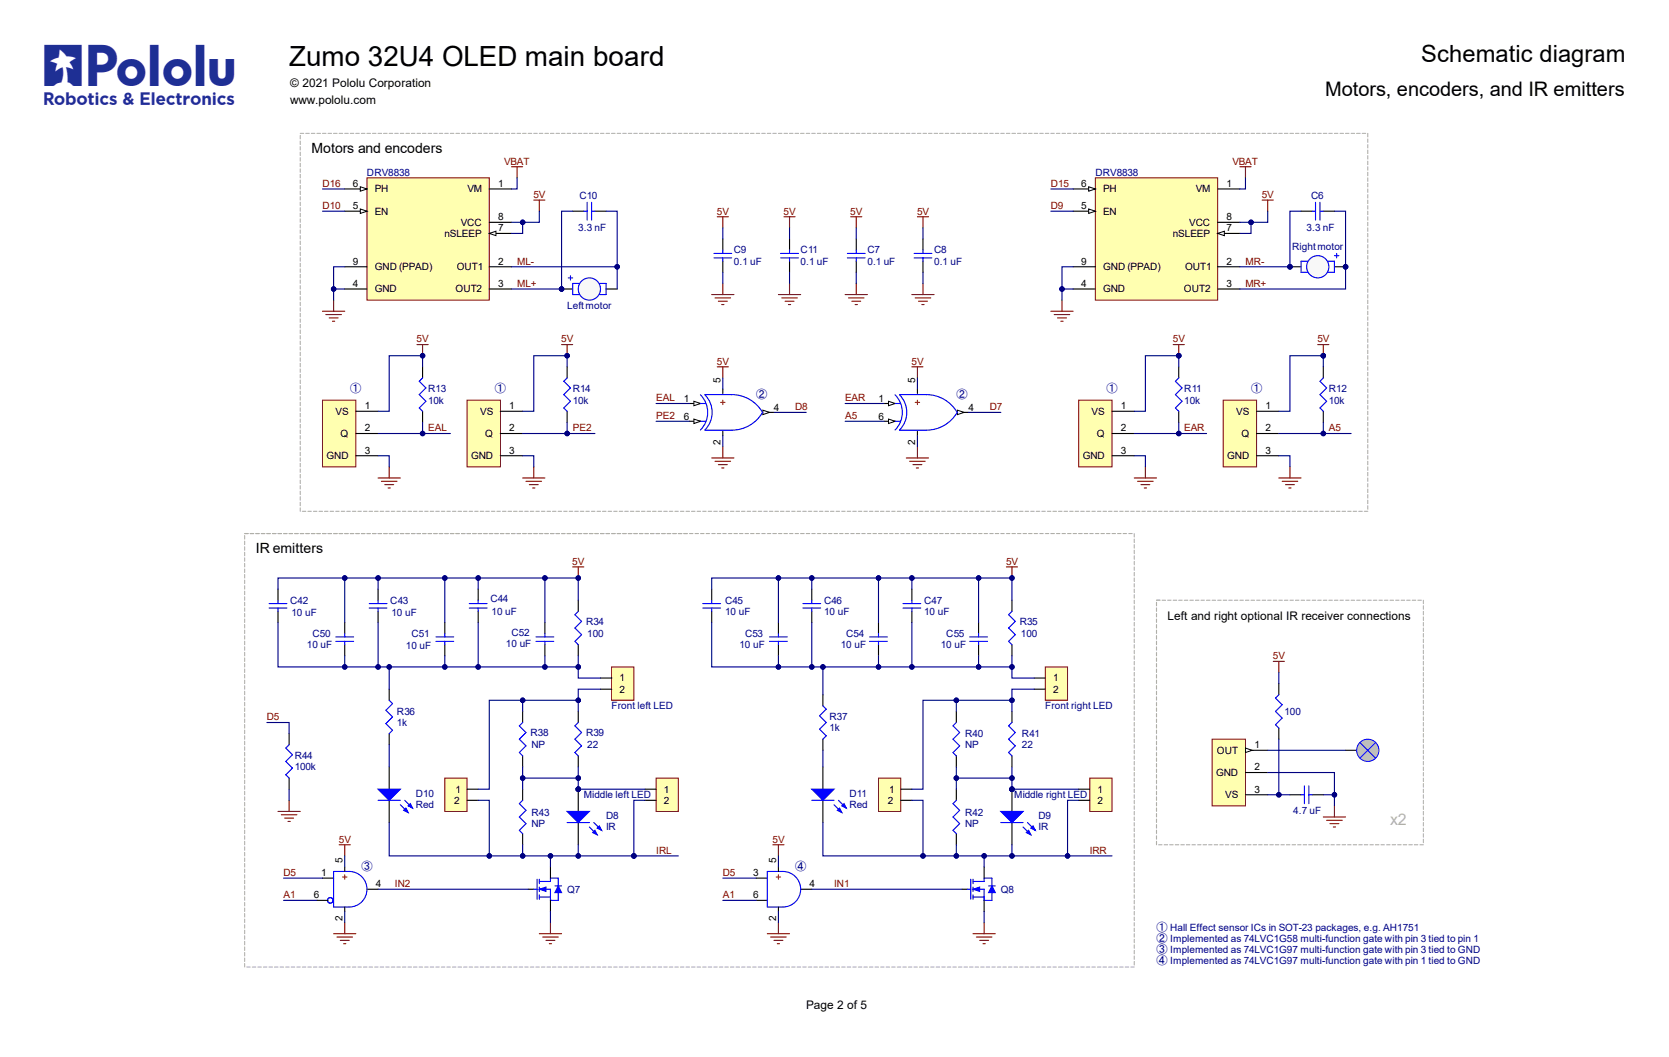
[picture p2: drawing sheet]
<svg xmlns="http://www.w3.org/2000/svg" width="381mm" height="241mm" viewBox="0 0 381 241" stroke-linecap="round" stroke-linejoin="round" font-family="sans-serif">
<defs><g id="words">
<text font-size="9.4" fill="#1e2f94" x="10.2" y="19.5">R</text>
<g font-size="6.4" fill="#000080">
<text x="131.2" y="184">PID802</text>
<text x="230.4" y="184">PID902</text>
</g>
<text font-size="6.3" x="66" y="15.1">Zumo 32U4 OLED main board</text>
<text font-size="5.4" x="324.4" y="14">Schematic diagram</text>
<text font-size="4.6" x="302.5" y="21.9">Motors, encoders, and IR emitters</text>
<text font-size="3.6" fill="#b0b0b0" x="317.3" y="188.3">x2</text>
<g font-size="3.2">
<text x="71.1" y="34.9">Motors and encoders</text>
<text x="58.4" y="126.2">IR emitters</text>
</g>
<g font-size="2.7">
<text x="66.3" y="23.8">www.pololu.com</text>
<text x="66.3" y="20">© 2021 Pololu Corporation</text>
<text x="266.5" y="141.5">Left and right optional IR receiver connections</text>
<text x="184" y="230.3">Page 2 of 5</text>
</g>
<g font-size="2.5" fill="#000080">
<text x="80" y="89.5">①</text>
<text x="113" y="89.5">①</text>
<text x="252.6" y="89.5">①</text>
<text x="285.6" y="89.5">①</text>
<text x="172.6" y="90.8">②</text>
<text x="218.3" y="90.8">②</text>
<text x="82.5" y="198.6">③</text>
<text x="181.5" y="198.6">④</text>
<text x="264" y="215.1">② Implemented as 74LVC1G58 multi-function gate with pin 3 tied to pin 1</text>
<text x="264" y="212.6">① Hall Effect sensor ICs in SOT-23 packages, e.g. AH1751</text>
<text x="264" y="220.2">④ Implemented as 74LVC1G97 multi-function gate with pin 1 tied to GND</text>
<text x="264" y="217.6">③ Implemented as 74LVC1G97 multi-function gate with pin 3 tied to GND</text>
</g>
<g font-size="2.3" fill="#000080">
<text x="83.8" y="40.1">DRV8838</text>
<text x="250" y="40.1">DRV8838</text>
<text x="132.3" y="45.4">C10</text>
<text x="299.3" y="45.4">C6</text>
<text x="132" y="52.8">3.3 nF</text>
<text x="298.3" y="52.8">3.3 nF</text>
<text x="167.5" y="57.9">C9</text>
<text x="182.8" y="57.9">C11</text>
<text x="198" y="57.9">C7</text>
<text x="213.2" y="57.9">C8</text>
<text x="295" y="57.1">Right motor</text>
<text x="167.5" y="60.4">0.1 uF</text>
<text x="182.8" y="60.4">0.1 uF</text>
<text x="198" y="60.4">0.1 uF</text>
<text x="213.2" y="60.4">0.1 uF</text>
<text x="129.5" y="70.5">Left motor</text>
<text x="97.7" y="89.6">R13</text>
<text x="130.7" y="89.6">R14</text>
<text x="270.4" y="89.6">R11</text>
<text x="303.4" y="89.6">R12</text>
<text x="97.7" y="92.1">10k</text>
<text x="130.7" y="92.1">10k</text>
<text x="270.4" y="92.1">10k</text>
<text x="303.4" y="92.1">10k</text>
<text x="66.3" y="137.8">C42</text>
<text x="89.1" y="137.8">C43</text>
<text x="111.9" y="137.5">C44</text>
<text x="165.5" y="137.8">C45</text>
<text x="188.1" y="137.8">C46</text>
<text x="211" y="137.8">C47</text>
<text x="66.5" y="140.6">10 uF</text>
<text x="89.4" y="140.6">10 uF</text>
<text x="112.2" y="140.3">10 uF</text>
<text x="133.8" y="142.6">R34</text>
<text x="165.5" y="140.3">10 uF</text>
<text x="188.1" y="140.3">10 uF</text>
<text x="211" y="140.3">10 uF</text>
<text x="232.8" y="142.6">R35</text>
<text x="70.1" y="147.9">10 uF</text>
<text x="71.3" y="145.4">C50</text>
<text x="92.7" y="148.2">10 uF</text>
<text x="93.9" y="145.4">C51</text>
<text x="115.5" y="147.7">10 uF</text>
<text x="116.8" y="145.1">C52</text>
<text x="134" y="145.4">100</text>
<text x="168.8" y="147.9">10 uF</text>
<text x="170.1" y="145.4">C53</text>
<text x="191.9" y="147.9">10 uF</text>
<text x="193.2" y="145.4">C54</text>
<text x="214.8" y="147.9">10 uF</text>
<text x="216" y="145.4">C55</text>
<text x="233" y="145.4">100</text>
<text x="139.6" y="161.9">Front left LED</text>
<text x="238.6" y="161.9">Front right LED</text>
<text x="90.6" y="165.7">1k</text>
<text x="90.6" y="163.2">R36</text>
<text x="121.1" y="168">R38</text>
<text x="133.8" y="168">R39</text>
<text x="189.4" y="167">1k</text>
<text x="189.4" y="164.4">R37</text>
<text x="293.2" y="163.2">100</text>
<text x="67.3" y="173.3">R44</text>
<text x="121.3" y="170.8">NP</text>
<text x="134" y="170.8">22</text>
<text x="220.3" y="170.8">NP</text>
<text x="220.3" y="168.2">R40</text>
<text x="233.3" y="170.8">22</text>
<text x="233.3" y="168.2">R41</text>
<text x="67.3" y="175.9">100k</text>
<text x="94.9" y="181.9">D10</text>
<text x="94.9" y="184.5">Red</text>
<text x="133.3" y="182.2">Middle left LED</text>
<text x="193.9" y="181.9">D11</text>
<text x="193.9" y="184.5">Red</text>
<text x="231.5" y="182.2">Middle right LED</text>
<text x="295.2" y="185.7">4.7 uF</text>
<text x="121.3" y="188.8">NP</text>
<text x="121.3" y="186.3">R43</text>
<text x="138.3" y="187">D8</text>
<text x="138.3" y="189.6">IR</text>
<text x="220.3" y="188.8">NP</text>
<text x="220.3" y="186.3">R42</text>
<text x="237.1" y="187">D9</text>
<text x="237.1" y="189.6">IR</text>
<text x="129.5" y="203.8">Q7</text>
<text x="228.5" y="203.8">Q8</text>
</g>
<g font-size="2.3" fill="#800000">
<text x="115.1" y="37.6">VBAT</text>
<text x="281.4" y="37.6">VBAT</text>
<text x="73.6" y="47.7">D10</text>
<text x="73.6" y="42.6">D16</text>
<text x="121.8" y="45.2">5V</text>
<text x="239.9" y="47.7">D9</text>
<text x="239.9" y="42.6">D15</text>
<text x="288" y="45.2">5V</text>
<text x="163.7" y="49">5V</text>
<text x="178.9" y="49">5V</text>
<text x="194.1" y="49">5V</text>
<text x="209.3" y="49">5V</text>
<text x="118" y="65.5">ML+</text>
<text x="118" y="60.4">ML-</text>
<text x="284.3" y="65.5">MR+</text>
<text x="284.3" y="60.4">MR-</text>
<text x="95.1" y="78.2">5V</text>
<text x="128.1" y="78.2">5V</text>
<text x="163.7" y="83.2">5V</text>
<text x="208.1" y="83.2">5V</text>
<text x="267.7" y="78.2">5V</text>
<text x="300.7" y="78.2">5V</text>
<text x="149.8" y="91.6">EAL</text>
<text x="149.8" y="95.7">PE2</text>
<text x="181.5" y="93.6">D8</text>
<text x="192.9" y="91.6">EAR</text>
<text x="192.9" y="95.7">A5</text>
<text x="225.9" y="93.6">D7</text>
<text x="97.7" y="98.5">EAL</text>
<text x="130.7" y="98.5">PE2</text>
<text x="270.4" y="98.5">EAR</text>
<text x="303.4" y="98.5">A5</text>
<text x="130.6" y="128.9">5V</text>
<text x="229.7" y="128.9">5V</text>
<text x="290.6" y="150.5">5V</text>
<text x="60.9" y="164.4">D5</text>
<text x="77.3" y="192.3">5V</text>
<text x="149.8" y="194.9">IRL</text>
<text x="176.3" y="192.3">5V</text>
<text x="248.8" y="194.9">IRR</text>
<text x="64.7" y="200">D5</text>
<text x="90.1" y="202.5">IN2</text>
<text x="165" y="200">D5</text>
<text x="190.4" y="202.5">IN1</text>
<text x="64.7" y="205">A1</text>
<text x="165" y="205">A1</text>
</g>
<g font-size="2.3">
<text x="80.6" y="42.6">6</text>
<text x="80.6" y="47.7">5</text>
<text x="85.5" y="43.9">PH</text>
<text x="106.7" y="43.9">VM</text>
<text x="113.7" y="42.6">1</text>
<text x="246.8" y="42.6">6</text>
<text x="246.8" y="47.7">5</text>
<text x="251.8" y="43.9">PH</text>
<text x="273" y="43.9">VM</text>
<text x="280" y="42.6">1</text>
<text x="85.5" y="49">EN</text>
<text x="105.2" y="51.5">VCC</text>
<text x="113.7" y="52.8">7</text>
<text x="113.7" y="50.2">8</text>
<text x="251.8" y="49">EN</text>
<text x="271.5" y="51.5">VCC</text>
<text x="280" y="50.2">8</text>
<text x="280" y="52.8">7</text>
<text x="101.5" y="54.1">nSLEEP</text>
<text x="267.7" y="54.1">nSLEEP</text>
<text x="80.6" y="65.5">4</text>
<text x="80.6" y="60.4">9</text>
<text x="85.5" y="61.7">GND (PPAD)</text>
<text x="104.2" y="61.7">OUT1</text>
<text x="113.7" y="60.4">2</text>
<text x="113.7" y="65.5">3</text>
<text x="246.8" y="65.5">4</text>
<text x="246.8" y="60.4">9</text>
<text x="251.8" y="61.7">GND (PPAD)</text>
<text x="270.5" y="61.7">OUT1</text>
<text x="280" y="65.5">3</text>
<text x="280" y="60.4">2</text>
<text x="85.5" y="66.7">GND</text>
<text x="104" y="66.7">OUT2</text>
<text x="251.8" y="66.7">GND</text>
<text x="270.3" y="66.7">OUT2</text>
<text x="164.5" y="87.5" transform="rotate(-90 164.5 87.5)">5</text>
<text x="208.9" y="87.5" transform="rotate(-90 208.9 87.5)">5</text>
<text x="76.6" y="94.7">VS</text>
<text x="83.3" y="93.4">1</text>
<text x="109.6" y="94.7">VS</text>
<text x="116.3" y="93.4">1</text>
<text x="156.1" y="95.9">6</text>
<text x="156.1" y="91.9">1</text>
<text x="176.7" y="93.9">4</text>
<text x="200.5" y="95.9">6</text>
<text x="200.5" y="91.9">1</text>
<text x="221.1" y="93.9">4</text>
<text x="249.2" y="94.7">VS</text>
<text x="255.9" y="93.4">1</text>
<text x="282.2" y="94.7">VS</text>
<text x="288.9" y="93.4">1</text>
<text x="77.8" y="99.7">Q</text>
<text x="83.3" y="98.5">2</text>
<text x="110.8" y="99.7">Q</text>
<text x="116.3" y="98.5">2</text>
<text x="164.5" y="101.5" transform="rotate(-90 164.5 101.5)">2</text>
<text x="208.9" y="101.5" transform="rotate(-90 208.9 101.5)">2</text>
<text x="250.4" y="99.7">Q</text>
<text x="255.9" y="98.5">2</text>
<text x="283.4" y="99.7">Q</text>
<text x="288.9" y="98.5">2</text>
<text x="74.5" y="104.8">GND</text>
<text x="83.3" y="103.5">3</text>
<text x="107.5" y="104.8">GND</text>
<text x="116.3" y="103.5">3</text>
<text x="247.2" y="104.8">GND</text>
<text x="255.9" y="103.5">3</text>
<text x="280.2" y="104.8">GND</text>
<text x="288.9" y="103.5">3</text>
<text x="141.4" y="155.6">1</text>
<text x="240.4" y="155.6">1</text>
<text x="141.4" y="158.1">2</text>
<text x="240.4" y="158.1">2</text>
<text x="277.8" y="172">OUT</text>
<text x="286.3" y="170.8">1</text>
<text x="277.6" y="177.1">GND</text>
<text x="286.3" y="175.9">2</text>
<text x="103.7" y="183.5">2</text>
<text x="104" y="180.9">1</text>
<text x="151.6" y="180.9">1</text>
<text x="151.6" y="183.5">2</text>
<text x="202.7" y="183.5">2</text>
<text x="203" y="180.9">1</text>
<text x="250.6" y="180.9">1</text>
<text x="250.6" y="183.5">2</text>
<text x="279.7" y="182.2">VS</text>
<text x="286.3" y="180.9">3</text>
<text x="78.2" y="196.9" transform="rotate(-90 78.2 196.9)">5</text>
<text x="177.2" y="196.9" transform="rotate(-90 177.2 196.9)">5</text>
<text x="73.3" y="200">1</text>
<text x="85.8" y="202.5">4</text>
<text x="171.9" y="200">3</text>
<text x="184.8" y="202.5">4</text>
<text x="71.7" y="205">6</text>
<text x="171.9" y="205">6</text>
<text x="78.2" y="210.3" transform="rotate(-90 78.2 210.3)">2</text>
<text x="177.2" y="210.3" transform="rotate(-90 177.2 210.3)">2</text>
</g>
<g font-size="1.1" fill="#000080">
<text x="293.9" y="61.1">PIJ104</text>
<text x="304.1" y="61.1">PIJ103</text>
</g>
</g></defs>
<path d="M294.5 60.9h2.5M304.6 60.9h2.6" fill="none" stroke="#000" stroke-width=".25"/>
<circle cx="300.8" cy="60.9" r="2.54" fill="#f8f8f8"/>
<g fill="none" stroke="#00f" stroke-width=".25">
<path d="M298.5 59.6h-1.5v2.6h1.5M303.1 59.6h1.5v2.6h-1.5M304.6 58.4h1M305.1 57.9v1"/>
<circle cx="300.8" cy="60.9" r="2.54"/>
</g>
<circle cx="128.2" cy="66" r=".51" fill="#000080"/>
<circle cx="128.2" cy="66" r=".51" fill="none" stroke="#000080" stroke-width=".23"/>
<path d="M128.2 66h2.5M138.4 66h2.5" fill="none" stroke="#000" stroke-width=".25"/>
<circle cx="128.2" cy="66" r=".51" fill="#000080"/>
<circle cx="128.2" cy="66" r=".51" fill="none" stroke="#000080" stroke-width=".23"/>
<circle cx="134.5" cy="66" r="2.54" fill="#f8f8f8"/>
<g fill="none" stroke="#00f" stroke-width=".25">
<path d="M129.7 63.4h1M130.2 62.9v1M132.3 64.7h-1.6v2.5h1.6M136.8 64.7h1.6v2.5h-1.6"/>
<circle cx="134.5" cy="66" r="2.54"/>
</g>
<path d="M246.2 91.4h7.7v15.2h-7.7z" fill-rule="evenodd" fill="#ffffb0"/>
<path d="M246.2 91.4h7.7v15.2h-7.7z" fill="none" stroke="#800000" stroke-width=".23"/>
<path d="M165 54.6v2.5M165 59.6v2.6M253.9 93.9h5M253.9 99h5M269.1 83.7v2.6M269.1 93.9v2.5M253.9 104h5" fill="none" stroke="#000" stroke-width=".25"/>
<path d="M163 57.9h4M163 58.9h4M165 57.1v.8M165 58.9v.7M269.1 86.3l-.8 .7 1.5 1.6-1.5 1.5 1.5 1.5-1.5 1.5 .8 .8" fill="none" stroke="#00f" stroke-width=".25"/>
<path d="M267.8 78.7h2.6M269.1 78.7v2.5M258.9 109.1h5.1M259.7 109.9h3.5M260.5 110.6h2M261.2 111.4h.5M261.5 106.6v2.5" fill="none" stroke="#800000" stroke-width=".25"/>
<circle cx="269.1" cy="81.2" r=".51" fill="#000080"/>
<circle cx="269.1" cy="81.2" r=".51" fill="none" stroke="#000080" stroke-width=".23"/>
<path d="M279.2 91.4h7.7v15.2h-7.7z" fill-rule="evenodd" fill="#ffffb0"/>
<path d="M279.2 91.4h7.7v15.2h-7.7z" fill="none" stroke="#800000" stroke-width=".23"/>
<path d="M286.9 93.9h5M286.9 99h5M302.1 83.7v2.6M302.1 93.9v2.5M286.9 104h5" fill="none" stroke="#000" stroke-width=".25"/>
<path d="M300.8 78.7h2.6M302.1 78.7v2.5M291.9 109.1h5.1M292.7 109.9h3.5M293.5 110.6h2M294.2 111.4h.5M294.5 106.6v2.5" fill="none" stroke="#800000" stroke-width=".25"/>
<path d="M302.1 86.3l-.8 .7 1.5 1.6-1.5 1.5 1.5 1.5-1.5 1.5 .8 .8" fill="none" stroke="#00f" stroke-width=".25"/>
<circle cx="302.1" cy="81.2" r=".51" fill="#000080"/>
<circle cx="302.1" cy="81.2" r=".51" fill="none" stroke="#000080" stroke-width=".23"/>
<path d="M163.7 49.5h2.6M165 49.5v2.5M162.5 67.2h5M163.2 68h3.6M164 68.8h2M164.8 69.5h.5M165 64.7v2.5" fill="none" stroke="#800000" stroke-width=".25"/>
<path d="M73.6 91.4h7.6v15.2h-7.6z" fill-rule="evenodd" fill="#ffffb0"/>
<path d="M73.6 91.4h7.6v15.2h-7.6z" fill="none" stroke="#800000" stroke-width=".23"/>
<path d="M180.2 54.6v2.5M180.2 59.6v2.6M81.2 93.9h5.1M81.2 99h5.1M96.5 83.7v2.6M96.5 93.9v2.5M81.2 104h5.1" fill="none" stroke="#000" stroke-width=".25"/>
<path d="M178.2 57.9h4.1M178.2 58.9h4.1M180.2 57.1v.8M180.2 58.9v.7M96.5 86.3l-.8 .7 1.5 1.6-1.5 1.5 1.5 1.5-1.5 1.5 .8 .8" fill="none" stroke="#00f" stroke-width=".25"/>
<path d="M95.2 78.7h2.5M96.5 78.7v2.5M86.3 109.1h5.1M87.1 109.9h3.5M87.8 110.6h2.1M88.6 111.4h.5M88.8 106.6v2.5" fill="none" stroke="#800000" stroke-width=".25"/>
<circle cx="96.5" cy="81.2" r=".51" fill="#000080"/>
<circle cx="96.5" cy="81.2" r=".51" fill="none" stroke="#000080" stroke-width=".23"/>
<path d="M106.6 91.4h7.6v15.2h-7.6z" fill-rule="evenodd" fill="#ffffb0"/>
<path d="M106.6 91.4h7.6v15.2h-7.6z" fill="none" stroke="#800000" stroke-width=".23"/>
<path d="M114.2 93.9h5.1M114.2 99h5.1M129.5 83.7v2.6M129.5 93.9v2.5M114.2 104h5.1" fill="none" stroke="#000" stroke-width=".25"/>
<path d="M128.2 78.7h2.5M129.5 78.7v2.5M119.3 109.1h5.1M120.1 109.9h3.5M120.8 110.6h2.1M121.6 111.4h.5M121.8 106.6v2.5" fill="none" stroke="#800000" stroke-width=".25"/>
<path d="M129.5 86.3l-.8 .7 1.5 1.6-1.5 1.5 1.5 1.5-1.5 1.5 .8 .8" fill="none" stroke="#00f" stroke-width=".25"/>
<circle cx="129.5" cy="81.2" r=".51" fill="#000080"/>
<circle cx="129.5" cy="81.2" r=".51" fill="none" stroke="#000080" stroke-width=".23"/>
<path d="M179 49.5h2.5M180.2 49.5v2.5M177.7 67.2h5.1M178.5 68h3.5M179.2 68.8h2.1M180 69.5h.5M180.2 64.7v2.5" fill="none" stroke="#800000" stroke-width=".25"/>
<path d="M250 40.6h28v27.9h-28z" fill-rule="evenodd" fill="#ffffb0"/>
<path d="M250 40.6h28v27.9h-28z" fill="none" stroke="#800000" stroke-width=".23"/>
<path d="M245 43.1h5M278 43.1h5M278 50.8h5M245 66h5" fill="none" stroke="#000" stroke-width=".25"/>
<path d="M248.5 42.6l1.5 .5-1.5 .5z" fill="#f8fcff"/>
<path d="M248.5 42.6l1.5 .5-1.5 .5z" fill="none" stroke="#000" stroke-width=".23"/>
<path d="M245 48.2h5" fill="none" stroke="#000" stroke-width=".25"/>
<path d="M248.5 47.7l1.5 .5-1.5 .5z" fill="#f8fcff"/>
<path d="M248.5 47.7l1.5 .5-1.5 .5z" fill="none" stroke="#000" stroke-width=".23"/>
<path d="M278 53.3h5" fill="none" stroke="#000" stroke-width=".25"/>
<path d="M278 53.3l1.5-.5v1z" fill="#f8fcff"/>
<path d="M278 53.3l1.5-.5v1z" fill="none" stroke="#000" stroke-width=".23"/>
<path d="M130.7 48.2h2.6M135.8 48.2h2.6M195.5 54.6v2.5M195.5 59.6v2.6M297 48.2h2.5M302.1 48.2h2.5M245 60.9h5M278 60.9h5M278 66h5" fill="none" stroke="#000" stroke-width=".25"/>
<path d="M133.3 48.2h.7M134 46.2v4M135.1 48.2h.7M135.1 46.2v4M193.4 57.9h4.1M193.4 58.9h4.1M195.5 57.1v.8M195.5 58.9v.7M299.5 48.2h.8M300.3 46.2v4M301.3 46.2v4M301.3 48.2h.8" fill="none" stroke="#00f" stroke-width=".25"/>
<path d="M121.8 45.7h2.6M123.1 45.7v2.5M194.2 49.5h2.5M195.5 49.5v2.5M192.9 67.2h5.1M193.7 68h3.5M194.5 68.8h2M195.2 69.5h.5M195.5 64.7v2.5" fill="none" stroke="#800000" stroke-width=".25"/>
<path d="M83.8 40.6h27.9v27.9h-27.9z" fill-rule="evenodd" fill="#ffffb0"/>
<path d="M83.8 40.6h27.9v27.9h-27.9z" fill="none" stroke="#800000" stroke-width=".23"/>
<path d="M78.7 43.1h5.1M111.7 43.1h5.1M111.7 50.8h5.1M78.7 66h5.1" fill="none" stroke="#000" stroke-width=".25"/>
<path d="M82.2 42.6l1.6 .5-1.6 .5z" fill="#f8fcff"/>
<path d="M82.2 42.6l1.6 .5-1.6 .5z" fill="none" stroke="#000" stroke-width=".23"/>
<path d="M78.7 48.2h5.1" fill="none" stroke="#000" stroke-width=".25"/>
<path d="M82.2 47.7l1.6 .5-1.6 .5z" fill="#f8fcff"/>
<path d="M82.2 47.7l1.6 .5-1.6 .5z" fill="none" stroke="#000" stroke-width=".23"/>
<path d="M111.7 53.3h5.1" fill="none" stroke="#000" stroke-width=".25"/>
<path d="M111.7 53.3l1.5-.5v1z" fill="#f8fcff"/>
<path d="M111.7 53.3l1.5-.5v1z" fill="none" stroke="#000" stroke-width=".23"/>
<path d="M210.7 54.6v2.5M210.7 59.6v2.6M78.7 60.9h5.1M111.7 60.9h5.1M111.7 66h5.1M174.1 94.1h2.6" fill="none" stroke="#000" stroke-width=".25"/>
<g fill="none" stroke="#800000" stroke-width=".25">
<path d="M116.8 38.1h2.5M118 38.1v2.5M283 38.1h2.6M284.3 38.1v2.5M209.4 49.5h2.6M210.7 49.5v2.5M288.1 45.7h2.6M289.4 45.7v2.5M73.6 71.1h5.1M74.4 71.8h3.5M75.1 72.6h2.1M75.9 73.3h.5"/>
<path d="M76.2 68.5v2.6M208.2 67.2h5M208.9 68h3.6M209.7 68.8h2M210.4 69.5h.6M210.7 64.7v2.5M239.9 71.1h5.1M240.7 71.8h3.5M241.4 72.6h2M242.2 73.3h.5M242.4 68.5v2.6M163.7 83.7h2.6"/>
<path d="M165 83.7v2.6M208.2 83.7h2.5M209.4 83.7v2.6M162.5 104.5h5M163.2 105.3h3.6M164 106.1h2M164.8 106.8h.5M165 102v2.5M206.9 104.5h5.1M207.7 105.3h3.5M208.4 106.1h2M209.2 106.8h.5"/>
<path d="M209.4 102v2.5"/>
</g>
<path d="M208.7 57.9h4M208.7 58.9h4M210.7 57.1v.8M210.7 58.9v.7" fill="none" stroke="#00f" stroke-width=".25"/>
<path d="M174.1 93.6l1.6 .5-1.6 .6z" fill="#f8fcff"/>
<path d="M174.1 93.6l1.6 .5-1.6 .6z" fill="none" stroke="#000" stroke-width=".23"/>
<path d="M157.4 92.1h2.5" fill="none" stroke="#000" stroke-width=".25"/>
<path d="M158.4 91.6l1.5 .5-1.5 .5z" fill="#f8fcff"/>
<path d="M158.4 91.6l1.5 .5-1.5 .5z" fill="none" stroke="#000" stroke-width=".23"/>
<path d="M157.4 96.2h2.5" fill="none" stroke="#000" stroke-width=".25"/>
<path d="M158.4 95.7l1.5 .5-1.5 .5z" fill="#f8fcff"/>
<path d="M158.4 95.7l1.5 .5-1.5 .5z" fill="none" stroke="#000" stroke-width=".23"/>
<path d="M165 88.8v1M165 98.5v1M218.6 94.1h2.5" fill="none" stroke="#000" stroke-width=".25"/>
<path d="M164.5 91.9h1M165 91.4v1" fill="none" stroke="#f00" stroke-width=".25"/>
<path d="M159.9 90.1a5.7 5.7 0 0 1 0 8.1M159.9 92.1h1.2M159.9 96.2h1.2M160.9 90.1a5.7 5.7 0 0 1 0 8.1M160.9 90.1h6.1a8.2 8.2 0 0 1 7.1 4 8.1 8.1 0 0 1-7.1 4.1h-6.1" fill="none" stroke="#00f" stroke-width=".25"/>
<path d="M218.6 93.6l1.5 .5-1.5 .6z" fill="#f8fcff"/>
<path d="M218.6 93.6l1.5 .5-1.5 .6z" fill="none" stroke="#000" stroke-width=".23"/>
<path d="M201.8 92.1h2.6" fill="none" stroke="#000" stroke-width=".25"/>
<path d="M202.8 91.6l1.6 .5-1.6 .5z" fill="#f8fcff"/>
<path d="M202.8 91.6l1.6 .5-1.6 .5z" fill="none" stroke="#000" stroke-width=".23"/>
<path d="M201.8 96.2h2.6" fill="none" stroke="#000" stroke-width=".25"/>
<path d="M202.8 95.7l1.6 .5-1.6 .5z" fill="#f8fcff"/>
<path d="M202.8 95.7l1.6 .5-1.6 .5z" fill="none" stroke="#000" stroke-width=".23"/>
<path d="M209.4 88.8v1M209.4 98.5v1M120.6 203h1.2" fill="none" stroke="#000" stroke-width=".25"/>
<path d="M208.9 91.9h1M209.4 91.4v1" fill="none" stroke="#f00" stroke-width=".25"/>
<g fill="none" stroke="#00f" stroke-width=".25">
<path d="M204.3 90.1a5.7 5.7 0 0 1 0 8.1M204.4 92.1h1.2M204.4 96.2h1.2M205.3 90.1a5.7 5.7 0 0 1 0 8.1M205.4 90.1h6.1a8.2 8.2 0 0 1 7 4 8.1 8.1 0 0 1-7 4.1h-6.1M121.8 203h.8M122.6 200.7v4.6M123.1 204.8h2.6M123.1 203h2.6M123.1 200.7v1M123.1 202.5v1M123.1 204.3v1"/>
<path d="M125.7 200.5v.7h-2.6"/>
</g>
<path d="M123.1 203l1.5-.5v1z" fill="#00f"/>
<path d="M123.1 203l1.5-.5v1z" fill="none" stroke="#00f" stroke-width=".23"/>
<path d="M125.7 203v2.5" fill="none" stroke="#00f" stroke-width=".25"/>
<path d="M127.4 202.2l.8 1.6h-1.5z" fill="#00f"/>
<path d="M125.7 200.5h1.7v1.7M126.7 202.2h1.5M127.4 202.2l.8 1.6h-1.5zM127.4 203.8v1.7h-1.7" fill="none" stroke="#00f" stroke-width=".25"/>
<path d="M125.7 197.9v2.6M132 187.8v5.1M125.7 205.5v2.6" fill="none" stroke="#000" stroke-width=".25"/>
<path d="M123.1 213.2h5.1M123.9 213.9h3.5M124.6 214.7h2.1M125.4 215.4h.5M125.7 210.6v2.6" fill="none" stroke="#800000" stroke-width=".25"/>
<path d="M129.5 185.2h5l-2.5 2.6z" fill="#00f"/>
<path d="M129.5 185.2h5l-2.5 2.6zM134.5 188.8l1.8 1.8M135.6 187.8l1.7 1.8" fill="none" stroke="#00f" stroke-width=".25"/>
<path d="M135.3 190.1l.5-.5 .5 1z" fill="#00f"/>
<path d="M135.3 190.1l.5-.5 .5 1z" fill="none" stroke="#00f" stroke-width=".25"/>
<path d="M136.3 189l.5-.5 .5 1.1z" fill="#00f"/>
<path d="M132 164.9l-.8 .8 1.6 1.5-1.6 1.5 1.6 1.6-1.6 1.5 .8 .8M129.5 187.8h5M136.3 189l.5-.5 .5 1.1z" fill="none" stroke="#00f" stroke-width=".25"/>
<path d="M132 162.4v2.5M132 172.6v2.5" fill="none" stroke="#000" stroke-width=".25"/>
<path d="M149.8 177.6h5.1v7.6h-5.1z" fill-rule="evenodd" fill="#ffffb0"/>
<path d="M149.8 177.6h5.1v7.6h-5.1z" fill="none" stroke="#800000" stroke-width=".23"/>
<path d="M119.3 180.2v2.5M119.3 190.3v2.6M147.2 180.2h2.6M147.2 182.7h2.6" fill="none" stroke="#000" stroke-width=".25"/>
<path d="M119.3 182.7l-.8 .8 1.6 1.5-1.6 1.5 1.6 1.5-1.6 1.6 .8 .7" fill="none" stroke="#00f" stroke-width=".25"/>
<path d="M101.5 177.6h5.1v7.6h-5.1z" fill-rule="evenodd" fill="#ffffb0"/>
<path d="M101.5 177.6h5.1v7.6h-5.1z" fill="none" stroke="#800000" stroke-width=".23"/>
<path d="M106.6 180.2h2.6M106.6 182.7h2.6" fill="none" stroke="#000" stroke-width=".25"/>
<path d="M139.6 152.3h5.1v7.6h-5.1z" fill-rule="evenodd" fill="#ffffb0"/>
<path d="M139.6 152.3h5.1v7.6h-5.1z" fill="none" stroke="#800000" stroke-width=".23"/>
<path d="M137.1 154.8h2.5M137.1 157.3h2.5M219.6 203h1.3" fill="none" stroke="#000" stroke-width=".25"/>
<path d="M220.9 203h.7M221.6 200.7v4.6M222.1 204.8h2.6M222.1 203h2.6M222.1 200.7v1M222.1 202.5v1M222.1 204.3v1M224.7 200.5v.7h-2.6" fill="none" stroke="#00f" stroke-width=".25"/>
<path d="M222.1 203l1.5-.5v1z" fill="#00f"/>
<path d="M222.1 203l1.5-.5v1z" fill="none" stroke="#00f" stroke-width=".23"/>
<path d="M224.7 203v2.5" fill="none" stroke="#00f" stroke-width=".25"/>
<path d="M226.4 202.2l.8 1.6h-1.5z" fill="#00f"/>
<path d="M224.7 200.5h1.7v1.7M225.7 202.2h1.5M226.4 202.2l.8 1.6h-1.5zM226.4 203.8v1.7h-1.7" fill="none" stroke="#00f" stroke-width=".25"/>
<path d="M224.7 197.9v2.6M231 187.8v5.1M224.7 205.5v2.6" fill="none" stroke="#000" stroke-width=".25"/>
<path d="M222.1 213.2h5.1M222.9 213.9h3.5M223.6 214.7h2.1M224.4 215.4h.5M224.7 210.6v2.6" fill="none" stroke="#800000" stroke-width=".25"/>
<path d="M228.5 185.2h5l-2.5 2.6z" fill="#00f"/>
<path d="M228.5 185.2h5l-2.5 2.6zM233.5 188.8l1.8 1.8M234.6 187.8l1.7 1.8" fill="none" stroke="#00f" stroke-width=".25"/>
<path d="M234.3 190.1l.5-.5 .5 1z" fill="#00f"/>
<path d="M234.3 190.1l.5-.5 .5 1z" fill="none" stroke="#00f" stroke-width=".25"/>
<path d="M235.3 189l.5-.5 .5 1.1z" fill="#00f"/>
<path d="M231 164.9l-.8 .8 1.6 1.5-1.6 1.5 1.6 1.6-1.6 1.5 .8 .8M228.5 187.8h5M235.8 188.5l.5 1.1-1-.6z" fill="none" stroke="#00f" stroke-width=".25"/>
<path d="M231 162.4v2.5M231 172.6v2.5" fill="none" stroke="#000" stroke-width=".25"/>
<path d="M248.8 177.6h5.1v7.6h-5.1z" fill-rule="evenodd" fill="#ffffb0"/>
<path d="M248.8 177.6h5.1v7.6h-5.1z" fill="none" stroke="#800000" stroke-width=".23"/>
<path d="M218.3 180.2v2.5M218.3 190.3v2.6M246.2 180.2h2.6M246.2 182.7h2.6" fill="none" stroke="#000" stroke-width=".25"/>
<path d="M218.3 182.7l-.7 .8 1.5 1.5-1.5 1.5 1.5 1.5-1.5 1.6 .7 .7" fill="none" stroke="#00f" stroke-width=".25"/>
<path d="M200.5 177.6h5.1v7.6h-5.1z" fill-rule="evenodd" fill="#ffffb0"/>
<path d="M200.5 177.6h5.1v7.6h-5.1z" fill="none" stroke="#800000" stroke-width=".23"/>
<path d="M205.6 180.2h2.6M205.6 182.7h2.6" fill="none" stroke="#000" stroke-width=".25"/>
<path d="M238.6 152.3h5.1v7.6h-5.1z" fill-rule="evenodd" fill="#ffffb0"/>
<path d="M238.6 152.3h5.1v7.6h-5.1z" fill="none" stroke="#800000" stroke-width=".23"/>
<path d="M236.1 154.8h2.5M236.1 157.3h2.5" fill="none" stroke="#000" stroke-width=".25"/>
<path d="M229.7 129.4h2.6M231 129.4v2.6" fill="none" stroke="#800000" stroke-width=".25"/>
<circle cx="231" cy="132" r=".51" fill="#000080"/>
<circle cx="231" cy="132" r=".51" fill="none" stroke="#000080" stroke-width=".23"/>
<g fill="none" stroke="#000" stroke-width=".25">
<path d="M132 137v2.6M208.2 134.5v2.5M208.2 139.6v2.5M231 137v2.6M132 147.2v2.5M200.5 142.1v2.5M200.5 147.2v2.5M223.4 142.1v2.5M223.4 147.2v2.5M231 147.2v2.5M88.8 175.1v5.1M119.3 162.4v2.5"/>
<path d="M119.3 172.6v2.5M218.3 162.4v2.5M218.3 172.6v2.5M88.8 182.7v5.1"/>
</g>
<g fill="none" stroke="#00f" stroke-width=".25">
<path d="M132 139.6l-.8 .7 1.6 1.5-1.6 1.6 1.6 1.5-1.6 1.5 .8 .8M206.1 137.8h4.1M206.1 138.8h4.1M208.2 137v.8M208.2 138.8v.8M231 139.6l-.8 .7 1.6 1.5-1.6 1.6 1.6 1.5-1.6 1.5 .8 .8M198.5 145.4h4.1M198.5 146.4h4.1M200.5 144.6v.8M200.5 146.4v.8M221.4 145.4h4M221.4 146.4h4"/>
<path d="M223.4 144.6v.8M223.4 146.4v.8M119.3 164.9l-.8 .8 1.6 1.5-1.6 1.5 1.6 1.6-1.6 1.5 .8 .8M218.3 164.9l-.7 .8 1.5 1.5-1.5 1.5 1.5 1.6-1.5 1.5 .7 .8"/>
</g>
<path d="M86.3 180.2h5.1l-2.6 2.5z" fill="#00f"/>
<path d="M86.3 180.2h5.1l-2.6 2.5zM91.4 183.7l1.8 1.8M92.4 182.7l1.8 1.8" fill="none" stroke="#00f" stroke-width=".25"/>
<path d="M92.7 184.5l.5 1-1.1-.5z" fill="#00f"/>
<path d="M92.1 185l.6-.5 .5 1z" fill="none" stroke="#00f" stroke-width=".25"/>
<path d="M93.2 184l.5-.5 .5 1z" fill="#00f"/>
<path d="M88.8 159.9l.8 .7-1.5 1.5 1.5 1.6-1.5 1.5 1.5 1.5-.8 .8M86.3 182.7h5.1M93.2 184l.5-.5 .5 1z" fill="none" stroke="#00f" stroke-width=".25"/>
<path d="M88.8 157.3v2.6M88.8 167.5v2.5M187.9 175.1v5.1M187.9 182.7v5.1" fill="none" stroke="#000" stroke-width=".25"/>
<path d="M185.3 180.2h5.1l-2.5 2.5z" fill="#00f"/>
<path d="M185.3 180.2h5.1l-2.5 2.5zM190.4 183.7l1.8 1.8M191.4 182.7l1.8 1.8" fill="none" stroke="#00f" stroke-width=".25"/>
<path d="M191.7 184.5l.5 1-1-.5z" fill="#00f"/>
<path d="M191.2 185l.5-.5 .5 1z" fill="none" stroke="#00f" stroke-width=".25"/>
<path d="M192.2 184l.5-.5 .5 1z" fill="#00f"/>
<g fill="none" stroke="#00f" stroke-width=".25">
<path d="M160.4 137.8h4.1M160.4 138.8h4.1M162.5 137v.8M162.5 138.8v.8M183.3 137.8h4M183.3 138.8h4M185.3 137v.8M185.3 138.8v.8M175.7 145.4h4M175.7 146.4h4M177.7 144.6v.8M177.7 146.4v.8"/>
<path d="M187.9 161.1l.7 .8-1.5 1.5 1.5 1.5-1.5 1.6 1.5 1.5-.7 .7M185.3 182.7h5.1M192.7 183.5l.5 1-1-.5z"/>
</g>
<path d="M162.5 134.5v2.5M162.5 139.6v2.5M185.3 134.5v2.5M185.3 139.6v2.5M177.7 142.1v2.5M177.7 147.2v2.5M187.9 158.6v2.5M187.9 168.7v2.6" fill="none" stroke="#000" stroke-width=".25"/>
<path d="M130.7 129.4h2.6M132 129.4v2.6" fill="none" stroke="#800000" stroke-width=".25"/>
<circle cx="132" cy="132" r=".51" fill="#000080"/>
<circle cx="132" cy="132" r=".51" fill="none" stroke="#000080" stroke-width=".23"/>
<g fill="none" stroke="#000" stroke-width=".25">
<path d="M63.5 134.5v2.5M63.5 139.6v2.5M86.3 134.5v2.5M86.3 139.6v2.5M109.2 134.5v2.5M109.2 139.6v2.5M78.7 142.1v2.5M78.7 147.2v2.5M101.5 142.1v2.5M101.5 147.2v2.5M124.4 142.1v2.5M124.4 147.2v2.5"/>
<path d="M66 167.5v2.5M66 177.6v2.6M307.2 171.3h2.5M78.7 197.9v1M177.7 197.9v1M72.3 205.5h2.6M73.6 200.5h2.6M78.7 207.1v1M83.8 203h2.5M172.6 200.5h2.6M172.6 205.5h2.6M177.7 207.1v1"/>
<path d="M182.8 203h2.5"/>
</g>
<g fill="none" stroke="#00f" stroke-width=".25">
<path d="M61.4 137.8h4.1M61.4 138.8h4.1M63.5 137v.8M63.5 138.8v.8M84.3 137.8h4M84.3 138.8h4M86.3 137v.8M86.3 138.8v.8M107.1 137.8h4.1M107.1 138.8h4.1M109.2 137v.8M109.2 138.8v.8"/>
<path d="M76.7 145.4h4M76.7 146.4h4M78.7 144.6v.8M78.7 146.4v.8M99.5 145.4h4.1M99.5 146.4h4.1M101.5 144.6v.8M101.5 146.4v.8M122.4 145.4h4M122.4 146.4h4M124.4 144.6v.8M124.4 146.4v.8"/>
<path d="M66 170l-.8 .8 1.6 1.5-1.6 1.5 1.6 1.5-1.6 1.6 .8 .7M76.2 198.9h3.5a4.1 4.1 0 0 1 4.1 4.1 4.1 4.1 0 0 1-4.1 4.1h-3.5zM175.2 198.9h3.5a4.1 4.1 0 0 1 4.1 4.1 4.1 4.1 0 0 1-4.1 4.1h-3.5z"/>
<circle cx="75.4" cy="205.5" r=".64"/>
</g>
<g fill="none" stroke="#800000" stroke-width=".25">
<path d="M63.5 185.2h5M64.2 186h3.6M65 186.8h2M65.7 187.5h.6M66 182.7v2.5M77.4 192.9h2.6M78.7 192.9v2.5M176.4 192.9h2.6M177.7 192.9v2.5M76.2 213.2h5M76.9 213.9h3.6M77.7 214.7h2"/>
<path d="M78.4 215.4h.5M78.7 210.6v2.6M175.2 213.2h5M175.9 213.9h3.6M176.7 214.7h2M177.4 215.4h.6M177.7 210.6v2.6"/>
</g>
<path d="M78.7 199.7v1M177.7 199.7v1M78.2 200.2h1M177.2 200.2h1" fill="none" stroke="#f00" stroke-width=".25"/>
<circle cx="312.2" cy="171.3" r="2.54" fill="#c0c0c0"/>
<g fill="none" stroke="#00f" stroke-width=".23">
<path d="M310.5 169.5l3.5 3.6M314 169.5l-3.5 3.6"/>
<circle cx="312.2" cy="171.3" r="2.54"/>
</g>
<path d="M291.9 156.1v2.5M291.9 166.2v2.5M294.5 181.4h2.5M299.5 181.4h2.6" fill="none" stroke="#000" stroke-width=".25"/>
<path d="M291.9 158.6l-.7 .8 1.5 1.5-1.5 1.5 1.5 1.5-1.5 1.5 .7 .8M297.8 179.4v4.1M298.8 179.4v4.1M297 181.4h.8M298.8 181.4h.7" fill="none" stroke="#00f" stroke-width=".25"/>
<path d="M276.7 168.7h7.6v15.3h-7.6z" fill-rule="evenodd" fill="#ffffb0"/>
<path d="M276.7 168.7h7.6v15.3h-7.6z" fill="none" stroke="#800000" stroke-width=".23"/>
<path d="M284.3 171.3h5.1" fill="none" stroke="#000" stroke-width=".25"/>
<path d="M284.3 170.8l1.5 .5-1.5 .5z" fill="#f8fcff"/>
<path d="M284.3 170.8l1.5 .5-1.5 .5z" fill="none" stroke="#000" stroke-width=".23"/>
<path d="M284.3 176.4h5.1M284.3 181.4h5.1" fill="none" stroke="#000" stroke-width=".25"/>
<path d="M290.7 151h2.5M291.9 151v2.5M302.1 186.5h5.1M302.8 187.3h3.6M303.6 188h2M304.4 188.8h.5M304.6 184v2.5" fill="none" stroke="#800000" stroke-width=".25"/>
<g fill="none" stroke="#b0b0b0" stroke-width=".25">
<path d="M68.5 30.5h.8M68.5 30.9v.8M68.5 32.2v.8M68.5 33.5v.8M68.5 34.7v.8M68.5 36v.8M68.5 37.3v.8M68.5 38.5v.8M68.5 39.8v.8M69.8 30.5h.8M71.1 30.5h.8M72.3 30.5h.8"/>
<path d="M73.6 30.5h.8M74.9 30.5h.8M76.2 30.5h.7M77.4 30.5h.8M78.7 30.5h.8M80 30.5h.8M81.2 30.5h.8M82.5 30.5h.8M83.8 30.5h.8M85 30.5h.8M86.3 30.5h.8M87.6 30.5h.8"/>
<path d="M88.8 30.5h.8M90.1 30.5h.8M91.4 30.5h.8M92.7 30.5h.7M93.9 30.5h.8M95.2 30.5h.8M96.5 30.5h.8M97.7 30.5h.8M99 30.5h.8M100.3 30.5h.8M101.5 30.5h.8M102.8 30.5h.8"/>
<path d="M104.1 30.5h.8M105.3 30.5h.8M106.6 30.5h.8M107.9 30.5h.8M109.2 30.5h.8M110.4 30.5h.8M111.7 30.5h.8M113 30.5h.8M114.2 30.5h.8M115.5 30.5h.8M116.8 30.5h.8M118 30.5h.8"/>
<path d="M119.3 30.5h.8M120.6 30.5h.8M121.8 30.5h.8M123.1 30.5h.8M124.4 30.5h.8M125.7 30.5h.8M126.9 30.5h.8M128.2 30.5h.8M129.5 30.5h.8M130.7 30.5h.8M132 30.5h.8M133.3 30.5h.8"/>
<path d="M134.5 30.5h.8M135.8 30.5h.8M137.1 30.5h.8M138.4 30.5h.7M139.6 30.5h.8M140.9 30.5h.8M142.2 30.5h.8M143.4 30.5h.8M144.7 30.5h.8M146 30.5h.8M147.2 30.5h.8M148.5 30.5h.8"/>
<path d="M149.8 30.5h.8M151 30.5h.8M152.3 30.5h.8M153.6 30.5h.8M154.9 30.5h.7M156.1 30.5h.8M157.4 30.5h.8M158.7 30.5h.8M159.9 30.5h.8M161.2 30.5h.8M162.5 30.5h.8M163.7 30.5h.8"/>
<path d="M165 30.5h.8M166.3 30.5h.8M167.5 30.5h.8M168.8 30.5h.8M170.1 30.5h.8M171.4 30.5h.7M172.6 30.5h.8M173.9 30.5h.8M175.2 30.5h.8M176.4 30.5h.8M177.7 30.5h.8M179 30.5h.8"/>
<path d="M180.2 30.5h.8M181.5 30.5h.8M182.8 30.5h.8M184 30.5h.8M185.3 30.5h.8M186.6 30.5h.8M187.9 30.5h.7M189.1 30.5h.8M190.4 30.5h.8M191.7 30.5h.8M192.9 30.5h.8M194.2 30.5h.8"/>
<path d="M195.5 30.5h.8M196.7 30.5h.8M198 30.5h.8M199.3 30.5h.8M200.5 30.5h.8M201.8 30.5h.8M203.1 30.5h.8M204.4 30.5h.7M205.6 30.5h.8M206.9 30.5h.8M208.2 30.5h.8M209.4 30.5h.8"/>
<path d="M210.7 30.5h.8M212 30.5h.8M213.2 30.5h.8M214.5 30.5h.8M215.8 30.5h.8M217 30.5h.8M218.3 30.5h.8M219.6 30.5h.8M220.9 30.5h.7M222.1 30.5h.8M223.4 30.5h.8M224.7 30.5h.8"/>
<path d="M225.9 30.5h.8M227.2 30.5h.8M228.5 30.5h.8M229.7 30.5h.8M231 30.5h.8M232.3 30.5h.8M233.5 30.5h.8M234.8 30.5h.8M236.1 30.5h.8M237.4 30.5h.7M238.6 30.5h.8M239.9 30.5h.8"/>
<path d="M241.2 30.5h.8M242.4 30.5h.8M243.7 30.5h.8M245 30.5h.8M246.2 30.5h.8M247.5 30.5h.8M248.8 30.5h.8M250 30.5h.8M251.3 30.5h.8M252.6 30.5h.8M253.9 30.5h.7M255.1 30.5h.8"/>
<path d="M256.4 30.5h.8M257.7 30.5h.8M258.9 30.5h.8M260.2 30.5h.8M261.5 30.5h.8M262.7 30.5h.8M264 30.5h.8M265.3 30.5h.8M266.5 30.5h.8M267.8 30.5h.8M269.1 30.5h.8M270.4 30.5h.7"/>
<path d="M271.6 30.5h.8M272.9 30.5h.8M274.2 30.5h.8M275.4 30.5h.8M276.7 30.5h.8M278 30.5h.8M279.2 30.5h.8M280.5 30.5h.8M281.8 30.5h.8M283 30.5h.8M284.3 30.5h.8M285.6 30.5h.8"/>
<path d="M286.9 30.5h.7M288.1 30.5h.8M289.4 30.5h.8M290.7 30.5h.8M291.9 30.5h.8M293.2 30.5h.8M294.5 30.5h.8M295.7 30.5h.8M297 30.5h.8M298.3 30.5h.8M299.5 30.5h.8M300.8 30.5h.8"/>
<path d="M302.1 30.5h.8M303.4 30.5h.7M304.6 30.5h.8M305.9 30.5h.8M307.2 30.5h.8M308.4 30.5h.8M309.7 30.5h.8M311 30.5h.8M312.2 30.5v.7M312.2 31.7v.8M312.2 33v.8M312.2 34.3v.8"/>
<path d="M312.2 35.5v.8M312.2 36.8v.8M312.2 38.1v.8M312.2 39.3v.8M68.5 41.1v.8M68.5 42.3v.8M68.5 43.6v.8M68.5 44.9v.8M68.5 46.2v.7M68.5 47.4v.8M68.5 48.7v.8M68.5 50v.8"/>
<path d="M68.5 51.2v.8M68.5 52.5v.8M68.5 53.8v.8M68.5 55v.8M68.5 56.3v.8M68.5 57.6v.8M68.5 58.8v.8M312.2 40.6v.8M312.2 41.9v.8M312.2 43.1v.8M312.2 44.4v.8M312.2 45.7v.8"/>
<path d="M312.2 46.9v.8M312.2 48.2v.8M312.2 49.5v.8M312.2 50.8v.7M312.2 52v.8M312.2 53.3v.8M312.2 54.6v.8M312.2 55.8v.8M312.2 57.1v.8M312.2 58.4v.8M312.2 59.6v.8M68.5 60.1v.8"/>
<path d="M68.5 61.4v.8M68.5 62.6v.8M68.5 63.9v.8M68.5 65.2v.8M68.5 66.5v.7M68.5 67.7v.8M68.5 69v.8M68.5 70.3v.8M68.5 71.5v.8M68.5 72.8v.8M68.5 74.1v.8M68.5 75.3v.8"/>
<path d="M68.5 76.6v.8M68.5 77.9v.8M68.5 79.1v.8M312.2 60.9v.8M312.2 62.2v.8M312.2 63.4v.8M312.2 64.7v.8M312.2 66v.8M312.2 67.2v.8M312.2 68.5v.8M312.2 69.8v.8M312.2 71.1v.7"/>
<path d="M312.2 72.3v.8M312.2 73.6v.8M312.2 74.9v.8M312.2 76.1v.8M312.2 77.4v.8M312.2 78.7v.8M312.2 79.9v.8M68.5 80.4v.8M68.5 81.7v.8M68.5 82.9v.8M68.5 84.2v.8M68.5 85.5v.8"/>
<path d="M68.5 86.8v.7M68.5 88v.8M68.5 89.3v.8M68.5 90.6v.8M68.5 91.8v.8M68.5 93.1v.8M68.5 94.4v.8M68.5 95.6v.8M68.5 96.9v.8M68.5 98.2v.8M68.5 99.4v.8M312.2 81.2v.8"/>
<path d="M312.2 82.5v.8M312.2 83.7v.8M312.2 85v.8M312.2 86.3v.8M312.2 87.5v.8M312.2 88.8v.8M312.2 90.1v.8M312.2 91.4v.7M312.2 92.6v.8M312.2 93.9v.8M312.2 95.2v.8M312.2 96.4v.8"/>
<path d="M312.2 97.7v.8M312.2 99v.8M68.5 100.7v.8M68.5 102v.8M68.5 103.2v.8M68.5 104.5v.8M68.5 105.8v.8M68.5 107.1v.7M68.5 108.3v.8M68.5 109.6v.8M68.5 110.9v.8M68.5 112.1v.8"/>
<path d="M68.5 113.4v.8M68.5 114.7v.8M68.5 115.9v.8M69 116.7h.8M70.3 116.7h.8M71.6 116.7h.7M72.8 116.7h.8M74.1 116.7h.8M75.4 116.7h.8M76.6 116.7h.8M77.9 116.7h.8M79.2 116.7h.8"/>
<path d="M80.4 116.7h.8M81.7 116.7h.8M83 116.7h.8M84.2 116.7h.8M85.5 116.7h.8M86.8 116.7h.8M88.1 116.7h.7M89.3 116.7h.8M90.6 116.7h.8M91.9 116.7h.8M93.1 116.7h.8M94.4 116.7h.8"/>
<path d="M95.7 116.7h.8M96.9 116.7h.8M98.2 116.7h.8M99.5 116.7h.8M100.7 116.7h.8M102 116.7h.8M103.3 116.7h.8M104.6 116.7h.7M105.8 116.7h.8M107.1 116.7h.8M108.4 116.7h.8M109.6 116.7h.8"/>
<path d="M110.9 116.7h.8M112.2 116.7h.8M113.4 116.7h.8M114.7 116.7h.8M116 116.7h.8M117.2 116.7h.8M118.5 116.7h.8M119.8 116.7h.8M121.1 116.7h.7M122.3 116.7h.8M123.6 116.7h.8M124.9 116.7h.8"/>
<path d="M126.1 116.7h.8M127.4 116.7h.8M128.7 116.7h.8M129.9 116.7h.8M131.2 116.7h.8M132.5 116.7h.8M133.7 116.7h.8M135 116.7h.8M136.3 116.7h.8M137.6 116.7h.8M138.8 116.7h.8M140.1 116.7h.8"/>
<path d="M141.4 116.7h.8M142.6 116.7h.8M143.9 116.7h.8M145.2 116.7h.8M146.4 116.7h.8M147.7 116.7h.8M149 116.7h.8M150.2 116.7h.8M151.5 116.7h.8M152.8 116.7h.8M154.1 116.7h.8M155.3 116.7h.8"/>
<path d="M156.6 116.7h.8M157.9 116.7h.8M159.1 116.7h.8M160.4 116.7h.8M161.7 116.7h.8M162.9 116.7h.8M164.2 116.7h.8M165.5 116.7h.8M166.8 116.7h.7M168 116.7h.8M169.3 116.7h.8M170.6 116.7h.8"/>
<path d="M171.8 116.7h.8M173.1 116.7h.8M174.4 116.7h.8M175.6 116.7h.8M176.9 116.7h.8M178.2 116.7h.8M179.4 116.7h.8M180.7 116.7h.8M182 116.7h.8M183.3 116.7h.7M184.5 116.7h.8M185.8 116.7h.8"/>
<path d="M187.1 116.7h.8M188.3 116.7h.8M189.6 116.7h.8M190.9 116.7h.8M192.1 116.7h.8M193.4 116.7h.8M194.7 116.7h.8M195.9 116.7h.8M197.2 116.7h.8M198.5 116.7h.8M199.8 116.7h.7M201 116.7h.8"/>
<path d="M202.3 116.7h.8M203.6 116.7h.8M204.8 116.7h.8M206.1 116.7h.8M207.4 116.7h.8M208.6 116.7h.8M209.9 116.7h.8M211.2 116.7h.8M212.4 116.7h.8M213.7 116.7h.8M215 116.7h.8M216.3 116.7h.7"/>
<path d="M217.5 116.7h.8M218.8 116.7h.8M220.1 116.7h.8M221.3 116.7h.8M222.6 116.7h.8M223.9 116.7h.8M225.1 116.7h.8M226.4 116.7h.8M227.7 116.7h.8M228.9 116.7h.8M230.2 116.7h.8M231.5 116.7h.8"/>
<path d="M232.8 116.7h.7M234 116.7h.8M235.3 116.7h.8M236.6 116.7h.8M237.8 116.7h.8M239.1 116.7h.8M240.4 116.7h.8M241.6 116.7h.8M242.9 116.7h.8M244.2 116.7h.8M245.4 116.7h.8M246.7 116.7h.8"/>
<path d="M248 116.7h.8M249.3 116.7h.7M250.5 116.7h.8M251.8 116.7h.8M253.1 116.7h.8M254.3 116.7h.8M255.6 116.7h.8M256.9 116.7h.8M258.1 116.7h.8M259.4 116.7h.8M260.7 116.7h.8M261.9 116.7h.8"/>
<path d="M263.2 116.7h.8M264.5 116.7h.8M265.8 116.7h.7M267 116.7h.8M268.3 116.7h.8M269.6 116.7h.8M270.8 116.7h.8M272.1 116.7h.8M273.4 116.7h.8M274.6 116.7h.8M275.9 116.7h.8M277.2 116.7h.8"/>
<path d="M278.4 116.7h.8M279.7 116.7h.8M281 116.7h.8M282.3 116.7h.7M283.5 116.7h.8M284.8 116.7h.8M286.1 116.7h.8M287.3 116.7h.8M288.6 116.7h.8M289.9 116.7h.8M291.1 116.7h.8M292.4 116.7h.8"/>
<path d="M293.7 116.7h.8M294.9 116.7h.8M296.2 116.7h.8M297.5 116.7h.8M298.8 116.7h.7M300 116.7h.8M301.3 116.7h.8M302.6 116.7h.8M303.8 116.7h.8M305.1 116.7h.8M306.4 116.7h.8M307.6 116.7h.8"/>
<path d="M308.9 116.7h.8M310.2 116.7h.8M311.4 116.7h.8M312.2 100.2v.8M312.2 101.5v.8M312.2 102.8v.8M312.2 104v.8M312.2 105.3v.8M312.2 106.6v.8M312.2 107.8v.8M312.2 109.1v.8M312.2 110.4v.8"/>
<path d="M312.2 111.7v.7M312.2 112.9v.8M312.2 114.2v.8M312.2 115.5v.8M55.8 121.8h.8M55.8 122.3v.8M55.8 123.5v.8M55.8 124.8v.8M55.8 126.1v.8M55.8 127.4v.7M55.8 128.6v.8M55.8 129.9v.8"/>
<path d="M55.8 131.2v.8M55.8 132.4v.8M55.8 133.7v.8M55.8 135v.8M55.8 136.2v.8M55.8 137.5v.8M55.8 138.8v.8M57.1 121.8h.8M58.4 121.8h.8M59.7 121.8h.7M60.9 121.8h.8M62.2 121.8h.8"/>
<path d="M63.5 121.8h.8M64.7 121.8h.8M66 121.8h.8M67.3 121.8h.8M68.5 121.8h.8M69.8 121.8h.8M71.1 121.8h.8M72.3 121.8h.8M73.6 121.8h.8M74.9 121.8h.8M76.2 121.8h.7M77.4 121.8h.8"/>
<path d="M78.7 121.8h.8M80 121.8h.8M81.2 121.8h.8M82.5 121.8h.8M83.8 121.8h.8M85 121.8h.8M86.3 121.8h.8M87.6 121.8h.8M88.8 121.8h.8M90.1 121.8h.8M91.4 121.8h.8M92.7 121.8h.7"/>
<path d="M93.9 121.8h.8M95.2 121.8h.8M96.5 121.8h.8M97.7 121.8h.8M99 121.8h.8M100.3 121.8h.8M101.5 121.8h.8M102.8 121.8h.8M104.1 121.8h.8M105.3 121.8h.8M106.6 121.8h.8M107.9 121.8h.8"/>
<path d="M109.2 121.8h.8M110.4 121.8h.8M111.7 121.8h.8M113 121.8h.8M114.2 121.8h.8M115.5 121.8h.8M116.8 121.8h.8M118 121.8h.8M119.3 121.8h.8M120.6 121.8h.8M121.8 121.8h.8M123.1 121.8h.8"/>
<path d="M124.4 121.8h.8M125.7 121.8h.8M126.9 121.8h.8M128.2 121.8h.8M129.5 121.8h.8M130.7 121.8h.8M132 121.8h.8M133.3 121.8h.8M134.5 121.8h.8M135.8 121.8h.8M137.1 121.8h.8M138.4 121.8h.7"/>
<path d="M139.6 121.8h.8M140.9 121.8h.8M142.2 121.8h.8M143.4 121.8h.8M144.7 121.8h.8M146 121.8h.8M147.2 121.8h.8M148.5 121.8h.8M149.8 121.8h.8M151 121.8h.8M152.3 121.8h.8M153.6 121.8h.8"/>
<path d="M154.9 121.8h.7M156.1 121.8h.8M157.4 121.8h.8M158.7 121.8h.8M159.9 121.8h.8M161.2 121.8h.8M162.5 121.8h.8M163.7 121.8h.8M165 121.8h.8M166.3 121.8h.8M167.5 121.8h.8M168.8 121.8h.8"/>
<path d="M170.1 121.8h.8M171.4 121.8h.7M172.6 121.8h.8M173.9 121.8h.8M175.2 121.8h.8M176.4 121.8h.8M177.7 121.8h.8M179 121.8h.8M180.2 121.8h.8M181.5 121.8h.8M182.8 121.8h.8M184 121.8h.8"/>
<path d="M185.3 121.8h.8M186.6 121.8h.8M187.9 121.8h.7M189.1 121.8h.8M190.4 121.8h.8M191.7 121.8h.8M192.9 121.8h.8M194.2 121.8h.8M195.5 121.8h.8M196.7 121.8h.8M198 121.8h.8M199.3 121.8h.8"/>
<path d="M200.5 121.8h.8M201.8 121.8h.8M203.1 121.8h.8M204.4 121.8h.7M205.6 121.8h.8M206.9 121.8h.8M208.2 121.8h.8M209.4 121.8h.8M210.7 121.8h.8M212 121.8h.8M213.2 121.8h.8M214.5 121.8h.8"/>
<path d="M215.8 121.8h.8M217 121.8h.8M218.3 121.8h.8M219.6 121.8h.8M220.9 121.8h.7M222.1 121.8h.8M223.4 121.8h.8M224.7 121.8h.8M225.9 121.8h.8M227.2 121.8h.8M228.5 121.8h.8M229.7 121.8h.8"/>
<path d="M231 121.8h.8M232.3 121.8h.8M233.5 121.8h.8M234.8 121.8h.8M236.1 121.8h.8M237.4 121.8h.7M238.6 121.8h.8M239.9 121.8h.8M241.2 121.8h.8M242.4 121.8h.8M243.7 121.8h.8M245 121.8h.8"/>
<path d="M246.2 121.8h.8M247.5 121.8h.8M248.8 121.8h.8M250 121.8h.8M251.3 121.8h.8M252.6 121.8h.8M253.9 121.8h.7M255.1 121.8h.8M256.4 121.8h.8M257.7 121.8h.8M258.9 121.8v.8M258.9 123.1v.8"/>
<path d="M258.9 124.3v.8M258.9 125.6v.8M258.9 126.9v.8M258.9 128.1v.8M258.9 129.4v.8M258.9 130.7v.8M258.9 132v.7M258.9 133.2v.8M258.9 134.5v.8M258.9 135.8v.8M258.9 137v.8M258.9 138.3v.8"/>
<path d="M258.9 139.6v.8M264 137h.8M264 137.5v.8M264 138.8v.8M265.3 137h.8M266.5 137h.8M267.8 137h.8M269.1 137h.8M270.4 137h.7M271.6 137h.8M272.9 137h.8M274.2 137h.8"/>
<path d="M275.4 137h.8M276.7 137h.8M278 137h.8M279.2 137h.8M280.5 137h.8M281.8 137h.8M283 137h.8M284.3 137h.8M285.6 137h.8M286.9 137h.7M288.1 137h.8M289.4 137h.8"/>
<path d="M290.7 137h.8M291.9 137h.8M293.2 137h.8M294.5 137h.8M295.7 137h.8M297 137h.8M298.3 137h.8M299.5 137h.8M300.8 137h.8M302.1 137h.8M303.4 137h.7M304.6 137h.8"/>
<path d="M305.9 137h.8M307.2 137h.8M308.4 137h.8M309.7 137h.8M311 137h.8M312.2 137h.8M313.5 137h.8M314.8 137h.8M316 137h.8M317.3 137h.8M318.6 137h.8M319.9 137h.7"/>
<path d="M321.1 137h.8M322.4 137h.8M323.7 137h.8M324.9 137v.8M324.9 138.3v.8M324.9 139.6v.8M55.8 140v.8M55.8 141.3v.8M55.8 142.6v.8M55.8 143.8v.8M55.8 145.1v.8M55.8 146.4v.8"/>
<path d="M55.8 147.7v.7M55.8 148.9v.8M55.8 150.2v.8M55.8 151.5v.8M55.8 152.7v.8M55.8 154v.8M55.8 155.3v.8M55.8 156.5v.8M55.8 157.8v.8M55.8 159.1v.8M258.9 140.8v.8M258.9 142.1v.8"/>
<path d="M258.9 143.4v.8M258.9 144.6v.8M258.9 145.9v.8M258.9 147.2v.8M258.9 148.4v.8M258.9 149.7v.8M258.9 151v.8M258.9 152.3v.7M258.9 153.5v.8M258.9 154.8v.8M258.9 156.1v.8M258.9 157.3v.8"/>
<path d="M258.9 158.6v.8M258.9 159.9v.8M264 140v.8M264 141.3v.8M264 142.6v.8M264 143.8v.8M264 145.1v.8M264 146.4v.8M264 147.7v.7M264 148.9v.8M264 150.2v.8M264 151.5v.8"/>
<path d="M264 152.7v.8M264 154v.8M264 155.3v.8M264 156.5v.8M264 157.8v.8M264 159.1v.8M324.9 140.8v.8M324.9 142.1v.8M324.9 143.4v.8M324.9 144.6v.8M324.9 145.9v.8M324.9 147.2v.8"/>
<path d="M324.9 148.4v.8M324.9 149.7v.8M324.9 151v.8M324.9 152.3v.7M324.9 153.5v.8M324.9 154.8v.8M324.9 156.1v.8M324.9 157.3v.8M324.9 158.6v.8M324.9 159.9v.8M55.8 160.3v.8M55.8 161.6v.8"/>
<path d="M55.8 162.9v.8M55.8 164.1v.8M55.8 165.4v.8M55.8 166.7v.8M55.8 168v.7M55.8 169.2v.8M55.8 170.5v.8M55.8 171.8v.8M55.8 173v.8M55.8 174.3v.8M55.8 175.6v.8M55.8 176.8v.8"/>
<path d="M55.8 178.1v.8M55.8 179.4v.8M258.9 161.1v.8M258.9 162.4v.8M258.9 163.7v.8M258.9 164.9v.8M258.9 166.2v.8M258.9 167.5v.8M258.9 168.7v.8M258.9 170v.8M258.9 171.3v.8M258.9 172.6v.7"/>
<path d="M258.9 173.8v.8M258.9 175.1v.8M258.9 176.4v.8M258.9 177.6v.8M258.9 178.9v.8M264 160.3v.8M264 161.6v.8M264 162.9v.8M264 164.1v.8M264 165.4v.8M264 166.7v.8M264 168v.7"/>
<path d="M264 169.2v.8M264 170.5v.8M264 171.8v.8M264 173v.8M264 174.3v.8M264 175.6v.8M264 176.8v.8M264 178.1v.8M264 179.4v.8M324.9 161.1v.8M324.9 162.4v.8M324.9 163.7v.8"/>
<path d="M324.9 164.9v.8M324.9 166.2v.8M324.9 167.5v.8M324.9 168.7v.8M324.9 170v.8M324.9 171.3v.8M324.9 172.6v.7M324.9 173.8v.8M324.9 175.1v.8M324.9 176.4v.8M324.9 177.6v.8M324.9 178.9v.8"/>
<path d="M55.8 180.6v.8M55.8 181.9v.8M55.8 183.2v.8M55.8 184.4v.8M55.8 185.7v.8M55.8 187v.8M55.8 188.3v.7M55.8 189.5v.8M55.8 190.8v.8M55.8 192.1v.8M55.8 193.3v.8M55.8 194.6v.8"/>
<path d="M55.8 195.9v.8M55.8 197.1v.8M55.8 198.4v.8M55.8 199.7v.8M258.9 180.2v.8M258.9 181.4v.8M258.9 182.7v.8M258.9 184v.8M258.9 185.2v.8M258.9 186.5v.8M258.9 187.8v.8M258.9 189v.8"/>
<path d="M258.9 190.3v.8M258.9 191.6v.8M258.9 192.9v.7M258.9 194.1v.8M258.9 195.4v.8M258.9 196.7v.8M258.9 197.9v.8M258.9 199.2v.8M264 180.6v.8M264 181.9v.8M264 183.2v.8M264 184.4v.8"/>
<path d="M264 185.7v.8M264 187v.8M264 188.3v.7M264 189.5v.8M264 190.8v.8M264 192.1v.8M264.5 192.9h.8M265.8 192.9h.7M267 192.9h.8M268.3 192.9h.8M269.6 192.9h.8M270.8 192.9h.8"/>
<path d="M272.1 192.9h.8M273.4 192.9h.8M274.6 192.9h.8M275.9 192.9h.8M277.2 192.9h.8M278.4 192.9h.8M279.7 192.9h.8M281 192.9h.8M282.3 192.9h.7M283.5 192.9h.8M284.8 192.9h.8M286.1 192.9h.8"/>
<path d="M287.3 192.9h.8M288.6 192.9h.8M289.9 192.9h.8M291.1 192.9h.8M292.4 192.9h.8M293.7 192.9h.8M294.9 192.9h.8M296.2 192.9h.8M297.5 192.9h.8M298.8 192.9h.7M300 192.9h.8M301.3 192.9h.8"/>
<path d="M302.6 192.9h.8M303.8 192.9h.8M305.1 192.9h.8M306.4 192.9h.8M307.6 192.9h.8M308.9 192.9h.8M310.2 192.9h.8M311.4 192.9h.8M312.7 192.9h.8M314 192.9h.8M315.3 192.9h.7M316.5 192.9h.8"/>
<path d="M317.8 192.9h.8M319.1 192.9h.8M320.3 192.9h.8M321.6 192.9h.8M322.9 192.9h.8M324.1 192.9h.8M324.9 180.2v.8M324.9 181.4v.8M324.9 182.7v.8M324.9 184v.8M324.9 185.2v.8M324.9 186.5v.8"/>
<path d="M324.9 187.8v.8M324.9 189v.8M324.9 190.3v.8M324.9 191.6v.8M55.8 200.9v.8M55.8 202.2v.8M55.8 203.5v.8M55.8 204.7v.8M55.8 206v.8M55.8 207.3v.8M55.8 208.6v.7M55.8 209.8v.8"/>
<path d="M55.8 211.1v.8M55.8 212.4v.8M55.8 213.6v.8M55.8 214.9v.8M55.8 216.2v.8M55.8 217.4v.8M55.8 218.7v.8M55.8 220v.8M258.9 200.5v.8M258.9 201.7v.8M258.9 203v.8M258.9 204.3v.8"/>
<path d="M258.9 205.5v.8M258.9 206.8v.8M258.9 208.1v.8M258.9 209.3v.8M258.9 210.6v.8M258.9 211.9v.8M258.9 213.2v.7M258.9 214.4v.8M258.9 215.7v.8M258.9 217v.8M258.9 218.2v.8M258.9 219.5v.8"/>
<path d="M56.3 220.8h.8M57.6 220.8h.8M58.9 220.8h.8M60.1 220.8h.8M61.4 220.8h.8M62.7 220.8h.8M63.9 220.8h.8M65.2 220.8h.8M66.5 220.8h.8M67.7 220.8h.8M69 220.8h.8M70.3 220.8h.8"/>
<path d="M71.6 220.8h.7M72.8 220.8h.8M74.1 220.8h.8M75.4 220.8h.8M76.6 220.8h.8M77.9 220.8h.8M79.2 220.8h.8M80.4 220.8h.8M81.7 220.8h.8M83 220.8h.8M84.2 220.8h.8M85.5 220.8h.8"/>
<path d="M86.8 220.8h.8M88.1 220.8h.7M89.3 220.8h.8M90.6 220.8h.8M91.9 220.8h.8M93.1 220.8h.8M94.4 220.8h.8M95.7 220.8h.8M96.9 220.8h.8M98.2 220.8h.8M99.5 220.8h.8M100.7 220.8h.8"/>
<path d="M102 220.8h.8M103.3 220.8h.8M104.6 220.8h.7M105.8 220.8h.8M107.1 220.8h.8M108.4 220.8h.8M109.6 220.8h.8M110.9 220.8h.8M112.2 220.8h.8M113.4 220.8h.8M114.7 220.8h.8M116 220.8h.8"/>
<path d="M117.2 220.8h.8M118.5 220.8h.8M119.8 220.8h.8M121.1 220.8h.7M122.3 220.8h.8M123.6 220.8h.8M124.9 220.8h.8M126.1 220.8h.8M127.4 220.8h.8M128.7 220.8h.8M129.9 220.8h.8M131.2 220.8h.8"/>
<path d="M132.5 220.8h.8M133.7 220.8h.8M135 220.8h.8M136.3 220.8h.8M137.6 220.8h.8M138.8 220.8h.8M140.1 220.8h.8M141.4 220.8h.8M142.6 220.8h.8M143.9 220.8h.8M145.2 220.8h.8M146.4 220.8h.8"/>
<path d="M147.7 220.8h.8M149 220.8h.8M150.2 220.8h.8M151.5 220.8h.8M152.8 220.8h.8M154.1 220.8h.8M155.3 220.8h.8M156.6 220.8h.8M157.9 220.8h.8M159.1 220.8h.8M160.4 220.8h.8M161.7 220.8h.8"/>
<path d="M162.9 220.8h.8M164.2 220.8h.8M165.5 220.8h.8M166.8 220.8h.7M168 220.8h.8M169.3 220.8h.8M170.6 220.8h.8M171.8 220.8h.8M173.1 220.8h.8M174.4 220.8h.8M175.6 220.8h.8M176.9 220.8h.8"/>
<path d="M178.2 220.8h.8M179.4 220.8h.8M180.7 220.8h.8M182 220.8h.8M183.3 220.8h.7M184.5 220.8h.8M185.8 220.8h.8M187.1 220.8h.8M188.3 220.8h.8M189.6 220.8h.8M190.9 220.8h.8M192.1 220.8h.8"/>
<path d="M193.4 220.8h.8M194.7 220.8h.8M195.9 220.8h.8M197.2 220.8h.8M198.5 220.8h.8M199.8 220.8h.7M201 220.8h.8M202.3 220.8h.8M203.6 220.8h.8M204.8 220.8h.8M206.1 220.8h.8M207.4 220.8h.8"/>
<path d="M208.6 220.8h.8M209.9 220.8h.8M211.2 220.8h.8M212.4 220.8h.8M213.7 220.8h.8M215 220.8h.8M216.3 220.8h.7M217.5 220.8h.8M218.8 220.8h.8M220.1 220.8h.8M221.3 220.8h.8M222.6 220.8h.8"/>
<path d="M223.9 220.8h.8M225.1 220.8h.8M226.4 220.8h.8M227.7 220.8h.8M228.9 220.8h.8M230.2 220.8h.8M231.5 220.8h.8M232.8 220.8h.7M234 220.8h.8M235.3 220.8h.8M236.6 220.8h.8M237.8 220.8h.8"/>
<path d="M239.1 220.8h.8M240.4 220.8h.8M241.6 220.8h.8M242.9 220.8h.8M244.2 220.8h.8M245.4 220.8h.8M246.7 220.8h.8M248 220.8h.8M249.3 220.8h.7M250.5 220.8h.8M251.8 220.8h.8M253.1 220.8h.8"/>
<path d="M254.3 220.8h.8M255.6 220.8h.8M256.9 220.8h.8M258.1 220.8h.8"/>
</g>
<path d="M269.1 81.2v2.5" fill="none" stroke="#000080" stroke-width=".25"/>
<circle cx="269.1" cy="81.2" r=".51" fill="#000080"/>
<circle cx="269.1" cy="81.2" r=".51" fill="none" stroke="#000080" stroke-width=".23"/>
<path d="M302.1 81.2v2.5" fill="none" stroke="#000080" stroke-width=".25"/>
<circle cx="302.1" cy="81.2" r=".51" fill="#000080"/>
<circle cx="302.1" cy="81.2" r=".51" fill="none" stroke="#000080" stroke-width=".23"/>
<path d="M269.1 96.4v2.6h-10.2" fill="none" stroke="#000080" stroke-width=".25"/>
<circle cx="269.1" cy="99" r=".51" fill="#000080"/>
<circle cx="269.1" cy="99" r=".51" fill="none" stroke="#000080" stroke-width=".23"/>
<path d="M302.1 96.4v2.6h-10.2" fill="none" stroke="#000080" stroke-width=".25"/>
<circle cx="302.1" cy="99" r=".51" fill="#000080"/>
<circle cx="302.1" cy="99" r=".51" fill="none" stroke="#000080" stroke-width=".23"/>
<path d="M269.1 81.2h-7.6v12.7h-2.6M258.9 104h2.6v2.6" fill="none" stroke="#000080" stroke-width=".25"/>
<circle cx="269.1" cy="81.2" r=".51" fill="#000080"/>
<circle cx="269.1" cy="81.2" r=".51" fill="none" stroke="#000080" stroke-width=".23"/>
<path d="M302.1 81.2h-7.6v12.7h-2.6M291.9 104h2.6v2.6" fill="none" stroke="#000080" stroke-width=".25"/>
<circle cx="302.1" cy="81.2" r=".51" fill="#000080"/>
<circle cx="302.1" cy="81.2" r=".51" fill="none" stroke="#000080" stroke-width=".23"/>
<path d="M165 52v2.6M165 62.2v2.5M96.5 96.4v2.6h-10.2" fill="none" stroke="#000080" stroke-width=".25"/>
<circle cx="96.5" cy="99" r=".51" fill="#000080"/>
<circle cx="96.5" cy="99" r=".51" fill="none" stroke="#000080" stroke-width=".23"/>
<path d="M129.5 96.4v2.6h-10.2" fill="none" stroke="#000080" stroke-width=".25"/>
<circle cx="129.5" cy="99" r=".51" fill="#000080"/>
<circle cx="129.5" cy="99" r=".51" fill="none" stroke="#000080" stroke-width=".23"/>
<path d="M96.5 83.7v-2.5h-7.7v12.7h-2.5M86.3 104h2.5v2.6" fill="none" stroke="#000080" stroke-width=".25"/>
<circle cx="96.5" cy="81.2" r=".51" fill="#000080"/>
<circle cx="96.5" cy="81.2" r=".51" fill="none" stroke="#000080" stroke-width=".23"/>
<path d="M129.5 83.7v-2.5h-7.7v12.7h-2.5M119.3 104h2.5v2.6" fill="none" stroke="#000080" stroke-width=".25"/>
<circle cx="129.5" cy="81.2" r=".51" fill="#000080"/>
<circle cx="129.5" cy="81.2" r=".51" fill="none" stroke="#000080" stroke-width=".23"/>
<path d="M73.6 48.2h5.1M73.6 43.1h5.1M130.7 48.2h-2.5v17.8h-11.4M180.2 52v2.6M195.5 52v2.6M239.9 48.2h5.1M239.9 43.1h5.1M297 48.2h-2.5v12.7h-11.5M180.2 62.2v2.5M195.5 62.2v2.5" fill="none" stroke="#000080" stroke-width=".25"/>
<circle cx="128.2" cy="66" r=".51" fill="#000080"/>
<circle cx="128.2" cy="66" r=".51" fill="none" stroke="#000080" stroke-width=".23"/>
<path d="M118 40.6v2.5h-1.2M123.1 48.2v2.6h-6.3M210.7 52v2.6M284.3 40.6v2.5h-1.3M210.7 62.2v2.5" fill="none" stroke="#000080" stroke-width=".25"/>
<circle cx="119.3" cy="50.8" r=".51" fill="#000080"/>
<circle cx="119.3" cy="50.8" r=".51" fill="none" stroke="#000080" stroke-width=".23"/>
<path d="M289.4 48.2v2.6h-6.4" fill="none" stroke="#000080" stroke-width=".25"/>
<circle cx="285.6" cy="50.8" r=".51" fill="#000080"/>
<circle cx="285.6" cy="50.8" r=".51" fill="none" stroke="#000080" stroke-width=".23"/>
<path d="M78.7 60.9h-2.5v7.6" fill="none" stroke="#000080" stroke-width=".25"/>
<circle cx="76.2" cy="66" r=".51" fill="#000080"/>
<circle cx="76.2" cy="66" r=".51" fill="none" stroke="#000080" stroke-width=".23"/>
<path d="M76.2 66h2.5" fill="none" stroke="#000080" stroke-width=".25"/>
<circle cx="76.2" cy="66" r=".51" fill="#000080"/>
<circle cx="76.2" cy="66" r=".51" fill="none" stroke="#000080" stroke-width=".23"/>
<path d="M245 60.9h-2.6v7.6" fill="none" stroke="#000080" stroke-width=".25"/>
<circle cx="242.4" cy="66" r=".51" fill="#000080"/>
<circle cx="242.4" cy="66" r=".51" fill="none" stroke="#000080" stroke-width=".23"/>
<path d="M242.4 66h2.6" fill="none" stroke="#000080" stroke-width=".25"/>
<circle cx="242.4" cy="66" r=".51" fill="#000080"/>
<circle cx="242.4" cy="66" r=".51" fill="none" stroke="#000080" stroke-width=".23"/>
<path d="M285.6 50.8v2.5h-2.6" fill="none" stroke="#000080" stroke-width=".25"/>
<circle cx="285.6" cy="50.8" r=".51" fill="#000080"/>
<circle cx="285.6" cy="50.8" r=".51" fill="none" stroke="#000080" stroke-width=".23"/>
<path d="M119.3 50.8v2.5h-2.5" fill="none" stroke="#000080" stroke-width=".25"/>
<circle cx="119.3" cy="50.8" r=".51" fill="#000080"/>
<circle cx="119.3" cy="50.8" r=".51" fill="none" stroke="#000080" stroke-width=".23"/>
<path d="M96.5 99h6.3M149.8 92.1h7.6M165 86.3v2.5M165 99.5v2.5M209.4 86.3v2.5M209.4 99.5v2.5" fill="none" stroke="#000080" stroke-width=".25"/>
<circle cx="96.5" cy="99" r=".51" fill="#000080"/>
<circle cx="96.5" cy="99" r=".51" fill="none" stroke="#000080" stroke-width=".23"/>
<path d="M129.5 99h6.3" fill="none" stroke="#000080" stroke-width=".25"/>
<circle cx="129.5" cy="99" r=".51" fill="#000080"/>
<circle cx="129.5" cy="99" r=".51" fill="none" stroke="#000080" stroke-width=".23"/>
<path d="M269.1 99h6.3" fill="none" stroke="#000080" stroke-width=".25"/>
<circle cx="269.1" cy="99" r=".51" fill="#000080"/>
<circle cx="269.1" cy="99" r=".51" fill="none" stroke="#000080" stroke-width=".23"/>
<path d="M302.1 99h6.3" fill="none" stroke="#000080" stroke-width=".25"/>
<circle cx="302.1" cy="99" r=".51" fill="#000080"/>
<circle cx="302.1" cy="99" r=".51" fill="none" stroke="#000080" stroke-width=".23"/>
<path d="M304.6 48.2h2.6v17.8h-24.2M116.8 60.9h24.1M149.8 96.2h7.6M192.9 96.2h8.9M192.9 92.1h8.9" fill="none" stroke="#000080" stroke-width=".25"/>
<circle cx="140.9" cy="60.9" r=".51" fill="#000080"/>
<circle cx="140.9" cy="60.9" r=".51" fill="none" stroke="#000080" stroke-width=".23"/>
<path d="M138.4 48.2h2.5v17.8" fill="none" stroke="#000080" stroke-width=".25"/>
<circle cx="140.9" cy="60.9" r=".51" fill="#000080"/>
<circle cx="140.9" cy="60.9" r=".51" fill="none" stroke="#000080" stroke-width=".23"/>
<path d="M144.7 195.4h10.2M64.7 205.5h7.6M125.7 208.1v2.5M165 205.5h7.6M165 200.5h7.6" fill="none" stroke="#000080" stroke-width=".25"/>
<circle cx="144.7" cy="195.4" r=".51" fill="#000080"/>
<circle cx="144.7" cy="195.4" r=".51" fill="none" stroke="#000080" stroke-width=".23"/>
<path d="M231 180.2h15.2M243.7 195.4h10.2M224.7 208.1v2.5" fill="none" stroke="#000080" stroke-width=".25"/>
<circle cx="243.7" cy="195.4" r=".51" fill="#000080"/>
<circle cx="243.7" cy="195.4" r=".51" fill="none" stroke="#000080" stroke-width=".23"/>
<path d="M236.1 157.3h-5.1v2.6" fill="none" stroke="#000080" stroke-width=".25"/>
<circle cx="231" cy="159.9" r=".51" fill="#000080"/>
<circle cx="231" cy="159.9" r=".51" fill="none" stroke="#000080" stroke-width=".23"/>
<path d="M119.3 175.1v2.5h12.7" fill="none" stroke="#000080" stroke-width=".25"/>
<circle cx="119.3" cy="177.6" r=".51" fill="#000080"/>
<circle cx="119.3" cy="177.6" r=".51" fill="none" stroke="#000080" stroke-width=".23"/>
<circle cx="132" cy="177.6" r=".51" fill="#000080"/>
<circle cx="132" cy="177.6" r=".51" fill="none" stroke="#000080" stroke-width=".23"/>
<path d="M132 159.9v2.5M132 180.2h15.2" fill="none" stroke="#000080" stroke-width=".25"/>
<circle cx="132" cy="159.9" r=".51" fill="#000080"/>
<circle cx="132" cy="159.9" r=".51" fill="none" stroke="#000080" stroke-width=".23"/>
<path d="M223.4 132v10.1" fill="none" stroke="#000080" stroke-width=".25"/>
<circle cx="223.4" cy="132" r=".51" fill="#000080"/>
<circle cx="223.4" cy="132" r=".51" fill="none" stroke="#000080" stroke-width=".23"/>
<path d="M223.4 149.7v2.6" fill="none" stroke="#000080" stroke-width=".25"/>
<circle cx="223.4" cy="152.3" r=".51" fill="#000080"/>
<circle cx="223.4" cy="152.3" r=".51" fill="none" stroke="#000080" stroke-width=".23"/>
<path d="M231 175.1v5.1" fill="none" stroke="#000080" stroke-width=".25"/>
<circle cx="231" cy="177.6" r=".51" fill="#000080"/>
<circle cx="231" cy="177.6" r=".51" fill="none" stroke="#000080" stroke-width=".23"/>
<path d="M218.3 175.1v2.5h12.7" fill="none" stroke="#000080" stroke-width=".25"/>
<circle cx="218.3" cy="177.6" r=".51" fill="#000080"/>
<circle cx="218.3" cy="177.6" r=".51" fill="none" stroke="#000080" stroke-width=".23"/>
<circle cx="231" cy="177.6" r=".51" fill="#000080"/>
<circle cx="231" cy="177.6" r=".51" fill="none" stroke="#000080" stroke-width=".23"/>
<path d="M218.3 159.9v2.5" fill="none" stroke="#000080" stroke-width=".25"/>
<circle cx="218.3" cy="159.9" r=".51" fill="#000080"/>
<circle cx="218.3" cy="159.9" r=".51" fill="none" stroke="#000080" stroke-width=".23"/>
<path d="M218.3 177.6v2.6" fill="none" stroke="#000080" stroke-width=".25"/>
<circle cx="218.3" cy="177.6" r=".51" fill="#000080"/>
<circle cx="218.3" cy="177.6" r=".51" fill="none" stroke="#000080" stroke-width=".23"/>
<path d="M119.3 159.9v2.5" fill="none" stroke="#000080" stroke-width=".25"/>
<circle cx="119.3" cy="159.9" r=".51" fill="#000080"/>
<circle cx="119.3" cy="159.9" r=".51" fill="none" stroke="#000080" stroke-width=".23"/>
<path d="M119.3 177.6v2.6" fill="none" stroke="#000080" stroke-width=".25"/>
<circle cx="119.3" cy="177.6" r=".51" fill="#000080"/>
<circle cx="119.3" cy="177.6" r=".51" fill="none" stroke="#000080" stroke-width=".23"/>
<path d="M137.1 157.3h-5.1v2.6h-20.3v20.3h-2.5" fill="none" stroke="#000080" stroke-width=".25"/>
<circle cx="132" cy="159.9" r=".51" fill="#000080"/>
<circle cx="132" cy="159.9" r=".51" fill="none" stroke="#000080" stroke-width=".23"/>
<circle cx="119.3" cy="159.9" r=".51" fill="#000080"/>
<circle cx="119.3" cy="159.9" r=".51" fill="none" stroke="#000080" stroke-width=".23"/>
<path d="M231 162.4v-2.5h-20.3v20.3h-2.5" fill="none" stroke="#000080" stroke-width=".25"/>
<circle cx="231" cy="159.9" r=".51" fill="#000080"/>
<circle cx="231" cy="159.9" r=".51" fill="none" stroke="#000080" stroke-width=".23"/>
<circle cx="218.3" cy="159.9" r=".51" fill="#000080"/>
<circle cx="218.3" cy="159.9" r=".51" fill="none" stroke="#000080" stroke-width=".23"/>
<path d="M88.8 152.3v5" fill="none" stroke="#000080" stroke-width=".25"/>
<circle cx="88.8" cy="152.3" r=".51" fill="#000080"/>
<circle cx="88.8" cy="152.3" r=".51" fill="none" stroke="#000080" stroke-width=".23"/>
<path d="M88.8 170v5.1M88.8 187.8v7.6h22.9" fill="none" stroke="#000080" stroke-width=".25"/>
<circle cx="111.7" cy="195.4" r=".51" fill="#000080"/>
<circle cx="111.7" cy="195.4" r=".51" fill="none" stroke="#000080" stroke-width=".23"/>
<path d="M187.9 152.3v6.3" fill="none" stroke="#000080" stroke-width=".25"/>
<circle cx="187.9" cy="152.3" r=".51" fill="#000080"/>
<circle cx="187.9" cy="152.3" r=".51" fill="none" stroke="#000080" stroke-width=".23"/>
<path d="M208.2 142.1v10.2M187.9 171.3v3.8" fill="none" stroke="#000080" stroke-width=".25"/>
<circle cx="208.2" cy="152.3" r=".51" fill="#000080"/>
<circle cx="208.2" cy="152.3" r=".51" fill="none" stroke="#000080" stroke-width=".23"/>
<path d="M208.2 132v2.5" fill="none" stroke="#000080" stroke-width=".25"/>
<circle cx="208.2" cy="132" r=".51" fill="#000080"/>
<circle cx="208.2" cy="132" r=".51" fill="none" stroke="#000080" stroke-width=".23"/>
<path d="M200.5 149.7v2.6" fill="none" stroke="#000080" stroke-width=".25"/>
<circle cx="200.5" cy="152.3" r=".51" fill="#000080"/>
<circle cx="200.5" cy="152.3" r=".51" fill="none" stroke="#000080" stroke-width=".23"/>
<path d="M185.3 142.1v10.2" fill="none" stroke="#000080" stroke-width=".25"/>
<circle cx="185.3" cy="152.3" r=".51" fill="#000080"/>
<circle cx="185.3" cy="152.3" r=".51" fill="none" stroke="#000080" stroke-width=".23"/>
<path d="M185.3 132v2.5" fill="none" stroke="#000080" stroke-width=".25"/>
<circle cx="185.3" cy="132" r=".51" fill="#000080"/>
<circle cx="185.3" cy="132" r=".51" fill="none" stroke="#000080" stroke-width=".23"/>
<path d="M231 149.7v5.1h5.1" fill="none" stroke="#000080" stroke-width=".25"/>
<circle cx="231" cy="152.3" r=".51" fill="#000080"/>
<circle cx="231" cy="152.3" r=".51" fill="none" stroke="#000080" stroke-width=".23"/>
<path d="M162.5 142.1v10.2h68.5" fill="none" stroke="#000080" stroke-width=".25"/>
<circle cx="177.7" cy="152.3" r=".51" fill="#000080"/>
<circle cx="177.7" cy="152.3" r=".51" fill="none" stroke="#000080" stroke-width=".23"/>
<circle cx="185.3" cy="152.3" r=".51" fill="#000080"/>
<circle cx="185.3" cy="152.3" r=".51" fill="none" stroke="#000080" stroke-width=".23"/>
<circle cx="187.9" cy="152.3" r=".51" fill="#000080"/>
<circle cx="187.9" cy="152.3" r=".51" fill="none" stroke="#000080" stroke-width=".23"/>
<circle cx="200.5" cy="152.3" r=".51" fill="#000080"/>
<circle cx="200.5" cy="152.3" r=".51" fill="none" stroke="#000080" stroke-width=".23"/>
<circle cx="208.2" cy="152.3" r=".51" fill="#000080"/>
<circle cx="208.2" cy="152.3" r=".51" fill="none" stroke="#000080" stroke-width=".23"/>
<circle cx="223.4" cy="152.3" r=".51" fill="#000080"/>
<circle cx="223.4" cy="152.3" r=".51" fill="none" stroke="#000080" stroke-width=".23"/>
<circle cx="231" cy="152.3" r=".51" fill="#000080"/>
<circle cx="231" cy="152.3" r=".51" fill="none" stroke="#000080" stroke-width=".23"/>
<path d="M177.7 149.7v2.6" fill="none" stroke="#000080" stroke-width=".25"/>
<circle cx="177.7" cy="152.3" r=".51" fill="#000080"/>
<circle cx="177.7" cy="152.3" r=".51" fill="none" stroke="#000080" stroke-width=".23"/>
<path d="M177.7 132v10.1" fill="none" stroke="#000080" stroke-width=".25"/>
<circle cx="177.7" cy="132" r=".51" fill="#000080"/>
<circle cx="177.7" cy="132" r=".51" fill="none" stroke="#000080" stroke-width=".23"/>
<path d="M124.4 149.7v2.6" fill="none" stroke="#000080" stroke-width=".25"/>
<circle cx="124.4" cy="152.3" r=".51" fill="#000080"/>
<circle cx="124.4" cy="152.3" r=".51" fill="none" stroke="#000080" stroke-width=".23"/>
<path d="M109.2 142.1v10.2" fill="none" stroke="#000080" stroke-width=".25"/>
<circle cx="109.2" cy="152.3" r=".51" fill="#000080"/>
<circle cx="109.2" cy="152.3" r=".51" fill="none" stroke="#000080" stroke-width=".23"/>
<path d="M101.5 149.7v2.6" fill="none" stroke="#000080" stroke-width=".25"/>
<circle cx="101.5" cy="152.3" r=".51" fill="#000080"/>
<circle cx="101.5" cy="152.3" r=".51" fill="none" stroke="#000080" stroke-width=".23"/>
<path d="M101.5 132v10.1" fill="none" stroke="#000080" stroke-width=".25"/>
<circle cx="101.5" cy="132" r=".51" fill="#000080"/>
<circle cx="101.5" cy="132" r=".51" fill="none" stroke="#000080" stroke-width=".23"/>
<path d="M86.3 132v2.5" fill="none" stroke="#000080" stroke-width=".25"/>
<circle cx="86.3" cy="132" r=".51" fill="#000080"/>
<circle cx="86.3" cy="132" r=".51" fill="none" stroke="#000080" stroke-width=".23"/>
<path d="M78.7 149.7v2.6" fill="none" stroke="#000080" stroke-width=".25"/>
<circle cx="78.7" cy="152.3" r=".51" fill="#000080"/>
<circle cx="78.7" cy="152.3" r=".51" fill="none" stroke="#000080" stroke-width=".23"/>
<path d="M78.7 132v10.1" fill="none" stroke="#000080" stroke-width=".25"/>
<circle cx="78.7" cy="132" r=".51" fill="#000080"/>
<circle cx="78.7" cy="132" r=".51" fill="none" stroke="#000080" stroke-width=".23"/>
<path d="M86.3 142.1v10.2h45.7" fill="none" stroke="#000080" stroke-width=".25"/>
<circle cx="132" cy="152.3" r=".51" fill="#000080"/>
<circle cx="132" cy="152.3" r=".51" fill="none" stroke="#000080" stroke-width=".23"/>
<circle cx="124.4" cy="152.3" r=".51" fill="#000080"/>
<circle cx="124.4" cy="152.3" r=".51" fill="none" stroke="#000080" stroke-width=".23"/>
<circle cx="109.2" cy="152.3" r=".51" fill="#000080"/>
<circle cx="109.2" cy="152.3" r=".51" fill="none" stroke="#000080" stroke-width=".23"/>
<circle cx="101.5" cy="152.3" r=".51" fill="#000080"/>
<circle cx="101.5" cy="152.3" r=".51" fill="none" stroke="#000080" stroke-width=".23"/>
<circle cx="88.8" cy="152.3" r=".51" fill="#000080"/>
<circle cx="88.8" cy="152.3" r=".51" fill="none" stroke="#000080" stroke-width=".23"/>
<circle cx="86.3" cy="152.3" r=".51" fill="#000080"/>
<circle cx="86.3" cy="152.3" r=".51" fill="none" stroke="#000080" stroke-width=".23"/>
<path d="M63.5 142.1v10.2h22.8" fill="none" stroke="#000080" stroke-width=".25"/>
<circle cx="78.7" cy="152.3" r=".51" fill="#000080"/>
<circle cx="78.7" cy="152.3" r=".51" fill="none" stroke="#000080" stroke-width=".23"/>
<circle cx="86.3" cy="152.3" r=".51" fill="#000080"/>
<circle cx="86.3" cy="152.3" r=".51" fill="none" stroke="#000080" stroke-width=".23"/>
<path d="M132 149.7v5.1h5.1" fill="none" stroke="#000080" stroke-width=".25"/>
<circle cx="132" cy="152.3" r=".51" fill="#000080"/>
<circle cx="132" cy="152.3" r=".51" fill="none" stroke="#000080" stroke-width=".23"/>
<path d="M124.4 132v10.1M78.7 195.4v2.5M177.7 195.4v2.5M64.7 200.5h8.9M78.7 208.1v2.5M86.3 203h34.3M177.7 208.1v2.5M185.3 203h34.3" fill="none" stroke="#000080" stroke-width=".25"/>
<circle cx="124.4" cy="132" r=".51" fill="#000080"/>
<circle cx="124.4" cy="132" r=".51" fill="none" stroke="#000080" stroke-width=".23"/>
<path d="M63.5 134.5v-2.5h68.5v5" fill="none" stroke="#000080" stroke-width=".25"/>
<circle cx="78.7" cy="132" r=".51" fill="#000080"/>
<circle cx="78.7" cy="132" r=".51" fill="none" stroke="#000080" stroke-width=".23"/>
<circle cx="86.3" cy="132" r=".51" fill="#000080"/>
<circle cx="86.3" cy="132" r=".51" fill="none" stroke="#000080" stroke-width=".23"/>
<circle cx="101.5" cy="132" r=".51" fill="#000080"/>
<circle cx="101.5" cy="132" r=".51" fill="none" stroke="#000080" stroke-width=".23"/>
<circle cx="109.2" cy="132" r=".51" fill="#000080"/>
<circle cx="109.2" cy="132" r=".51" fill="none" stroke="#000080" stroke-width=".23"/>
<circle cx="124.4" cy="132" r=".51" fill="#000080"/>
<circle cx="124.4" cy="132" r=".51" fill="none" stroke="#000080" stroke-width=".23"/>
<circle cx="132" cy="132" r=".51" fill="#000080"/>
<circle cx="132" cy="132" r=".51" fill="none" stroke="#000080" stroke-width=".23"/>
<path d="M109.2 132v2.5" fill="none" stroke="#000080" stroke-width=".25"/>
<circle cx="109.2" cy="132" r=".51" fill="#000080"/>
<circle cx="109.2" cy="132" r=".51" fill="none" stroke="#000080" stroke-width=".23"/>
<path d="M132 175.1v5.1" fill="none" stroke="#000080" stroke-width=".25"/>
<circle cx="132" cy="177.6" r=".51" fill="#000080"/>
<circle cx="132" cy="177.6" r=".51" fill="none" stroke="#000080" stroke-width=".23"/>
<path d="M200.5 132v10.1" fill="none" stroke="#000080" stroke-width=".25"/>
<circle cx="200.5" cy="132" r=".51" fill="#000080"/>
<circle cx="200.5" cy="132" r=".51" fill="none" stroke="#000080" stroke-width=".23"/>
<path d="M162.5 134.5v-2.5h68.5v5" fill="none" stroke="#000080" stroke-width=".25"/>
<circle cx="177.7" cy="132" r=".51" fill="#000080"/>
<circle cx="177.7" cy="132" r=".51" fill="none" stroke="#000080" stroke-width=".23"/>
<circle cx="185.3" cy="132" r=".51" fill="#000080"/>
<circle cx="185.3" cy="132" r=".51" fill="none" stroke="#000080" stroke-width=".23"/>
<circle cx="200.5" cy="132" r=".51" fill="#000080"/>
<circle cx="200.5" cy="132" r=".51" fill="none" stroke="#000080" stroke-width=".23"/>
<circle cx="208.2" cy="132" r=".51" fill="#000080"/>
<circle cx="208.2" cy="132" r=".51" fill="none" stroke="#000080" stroke-width=".23"/>
<circle cx="223.4" cy="132" r=".51" fill="#000080"/>
<circle cx="223.4" cy="132" r=".51" fill="none" stroke="#000080" stroke-width=".23"/>
<circle cx="231" cy="132" r=".51" fill="#000080"/>
<circle cx="231" cy="132" r=".51" fill="none" stroke="#000080" stroke-width=".23"/>
<path d="M208.2 182.7h2.5v12.7h-22.8v-7.6" fill="none" stroke="#000080" stroke-width=".25"/>
<circle cx="210.7" cy="195.4" r=".51" fill="#000080"/>
<circle cx="210.7" cy="195.4" r=".51" fill="none" stroke="#000080" stroke-width=".23"/>
<path d="M218.3 192.9v2.5" fill="none" stroke="#000080" stroke-width=".25"/>
<circle cx="218.3" cy="195.4" r=".51" fill="#000080"/>
<circle cx="218.3" cy="195.4" r=".51" fill="none" stroke="#000080" stroke-width=".23"/>
<path d="M246.2 182.7h-2.5v12.7h-33" fill="none" stroke="#000080" stroke-width=".25"/>
<circle cx="210.7" cy="195.4" r=".51" fill="#000080"/>
<circle cx="210.7" cy="195.4" r=".51" fill="none" stroke="#000080" stroke-width=".23"/>
<circle cx="218.3" cy="195.4" r=".51" fill="#000080"/>
<circle cx="218.3" cy="195.4" r=".51" fill="none" stroke="#000080" stroke-width=".23"/>
<circle cx="224.7" cy="195.4" r=".51" fill="#000080"/>
<circle cx="224.7" cy="195.4" r=".51" fill="none" stroke="#000080" stroke-width=".23"/>
<circle cx="231" cy="195.4" r=".51" fill="#000080"/>
<circle cx="231" cy="195.4" r=".51" fill="none" stroke="#000080" stroke-width=".23"/>
<circle cx="243.7" cy="195.4" r=".51" fill="#000080"/>
<circle cx="243.7" cy="195.4" r=".51" fill="none" stroke="#000080" stroke-width=".23"/>
<path d="M231 192.9v2.5" fill="none" stroke="#000080" stroke-width=".25"/>
<circle cx="231" cy="195.4" r=".51" fill="#000080"/>
<circle cx="231" cy="195.4" r=".51" fill="none" stroke="#000080" stroke-width=".23"/>
<path d="M60.9 164.9h5.1v2.6M289.4 171.3h17.8M66 180.2v2.5M289.4 181.4h5.1" fill="none" stroke="#000080" stroke-width=".25"/>
<circle cx="291.9" cy="181.4" r=".51" fill="#000080"/>
<circle cx="291.9" cy="181.4" r=".51" fill="none" stroke="#000080" stroke-width=".23"/>
<path d="M302.1 181.4h2.5" fill="none" stroke="#000080" stroke-width=".25"/>
<circle cx="304.6" cy="181.4" r=".51" fill="#000080"/>
<circle cx="304.6" cy="181.4" r=".51" fill="none" stroke="#000080" stroke-width=".23"/>
<path d="M289.4 176.4h15.2v7.6" fill="none" stroke="#000080" stroke-width=".25"/>
<circle cx="304.6" cy="181.4" r=".51" fill="#000080"/>
<circle cx="304.6" cy="181.4" r=".51" fill="none" stroke="#000080" stroke-width=".23"/>
<path d="M291.9 153.5v2.6M291.9 168.7v12.7" fill="none" stroke="#000080" stroke-width=".25"/>
<circle cx="291.9" cy="181.4" r=".51" fill="#000080"/>
<circle cx="291.9" cy="181.4" r=".51" fill="none" stroke="#000080" stroke-width=".23"/>
<path d="M119.3 192.9v2.5" fill="none" stroke="#000080" stroke-width=".25"/>
<circle cx="119.3" cy="195.4" r=".51" fill="#000080"/>
<circle cx="119.3" cy="195.4" r=".51" fill="none" stroke="#000080" stroke-width=".23"/>
<path d="M109.2 182.7h2.5v12.7h20.3" fill="none" stroke="#000080" stroke-width=".25"/>
<circle cx="111.7" cy="195.4" r=".51" fill="#000080"/>
<circle cx="111.7" cy="195.4" r=".51" fill="none" stroke="#000080" stroke-width=".23"/>
<circle cx="119.3" cy="195.4" r=".51" fill="#000080"/>
<circle cx="119.3" cy="195.4" r=".51" fill="none" stroke="#000080" stroke-width=".23"/>
<circle cx="125.7" cy="195.4" r=".51" fill="#000080"/>
<circle cx="125.7" cy="195.4" r=".51" fill="none" stroke="#000080" stroke-width=".23"/>
<circle cx="132" cy="195.4" r=".51" fill="#000080"/>
<circle cx="132" cy="195.4" r=".51" fill="none" stroke="#000080" stroke-width=".23"/>
<path d="M147.2 182.7h-2.5v12.7" fill="none" stroke="#000080" stroke-width=".25"/>
<circle cx="144.7" cy="195.4" r=".51" fill="#000080"/>
<circle cx="144.7" cy="195.4" r=".51" fill="none" stroke="#000080" stroke-width=".23"/>
<path d="M132 192.9v2.5h12.7" fill="none" stroke="#000080" stroke-width=".25"/>
<circle cx="132" cy="195.4" r=".51" fill="#000080"/>
<circle cx="132" cy="195.4" r=".51" fill="none" stroke="#000080" stroke-width=".23"/>
<circle cx="144.7" cy="195.4" r=".51" fill="#000080"/>
<circle cx="144.7" cy="195.4" r=".51" fill="none" stroke="#000080" stroke-width=".23"/>
<path d="M224.7 195.4v2.5" fill="none" stroke="#000080" stroke-width=".25"/>
<circle cx="224.7" cy="195.4" r=".51" fill="#000080"/>
<circle cx="224.7" cy="195.4" r=".51" fill="none" stroke="#000080" stroke-width=".23"/>
<path d="M125.7 195.4v2.5" fill="none" stroke="#000080" stroke-width=".25"/>
<circle cx="125.7" cy="195.4" r=".51" fill="#000080"/>
<circle cx="125.7" cy="195.4" r=".51" fill="none" stroke="#000080" stroke-width=".23"/>
<path d="M176.7 94.1h7.3M221.1 94.1h7.4" fill="none" stroke="#000080" stroke-width=".25"/>
<use href="#words"/>
</svg>
